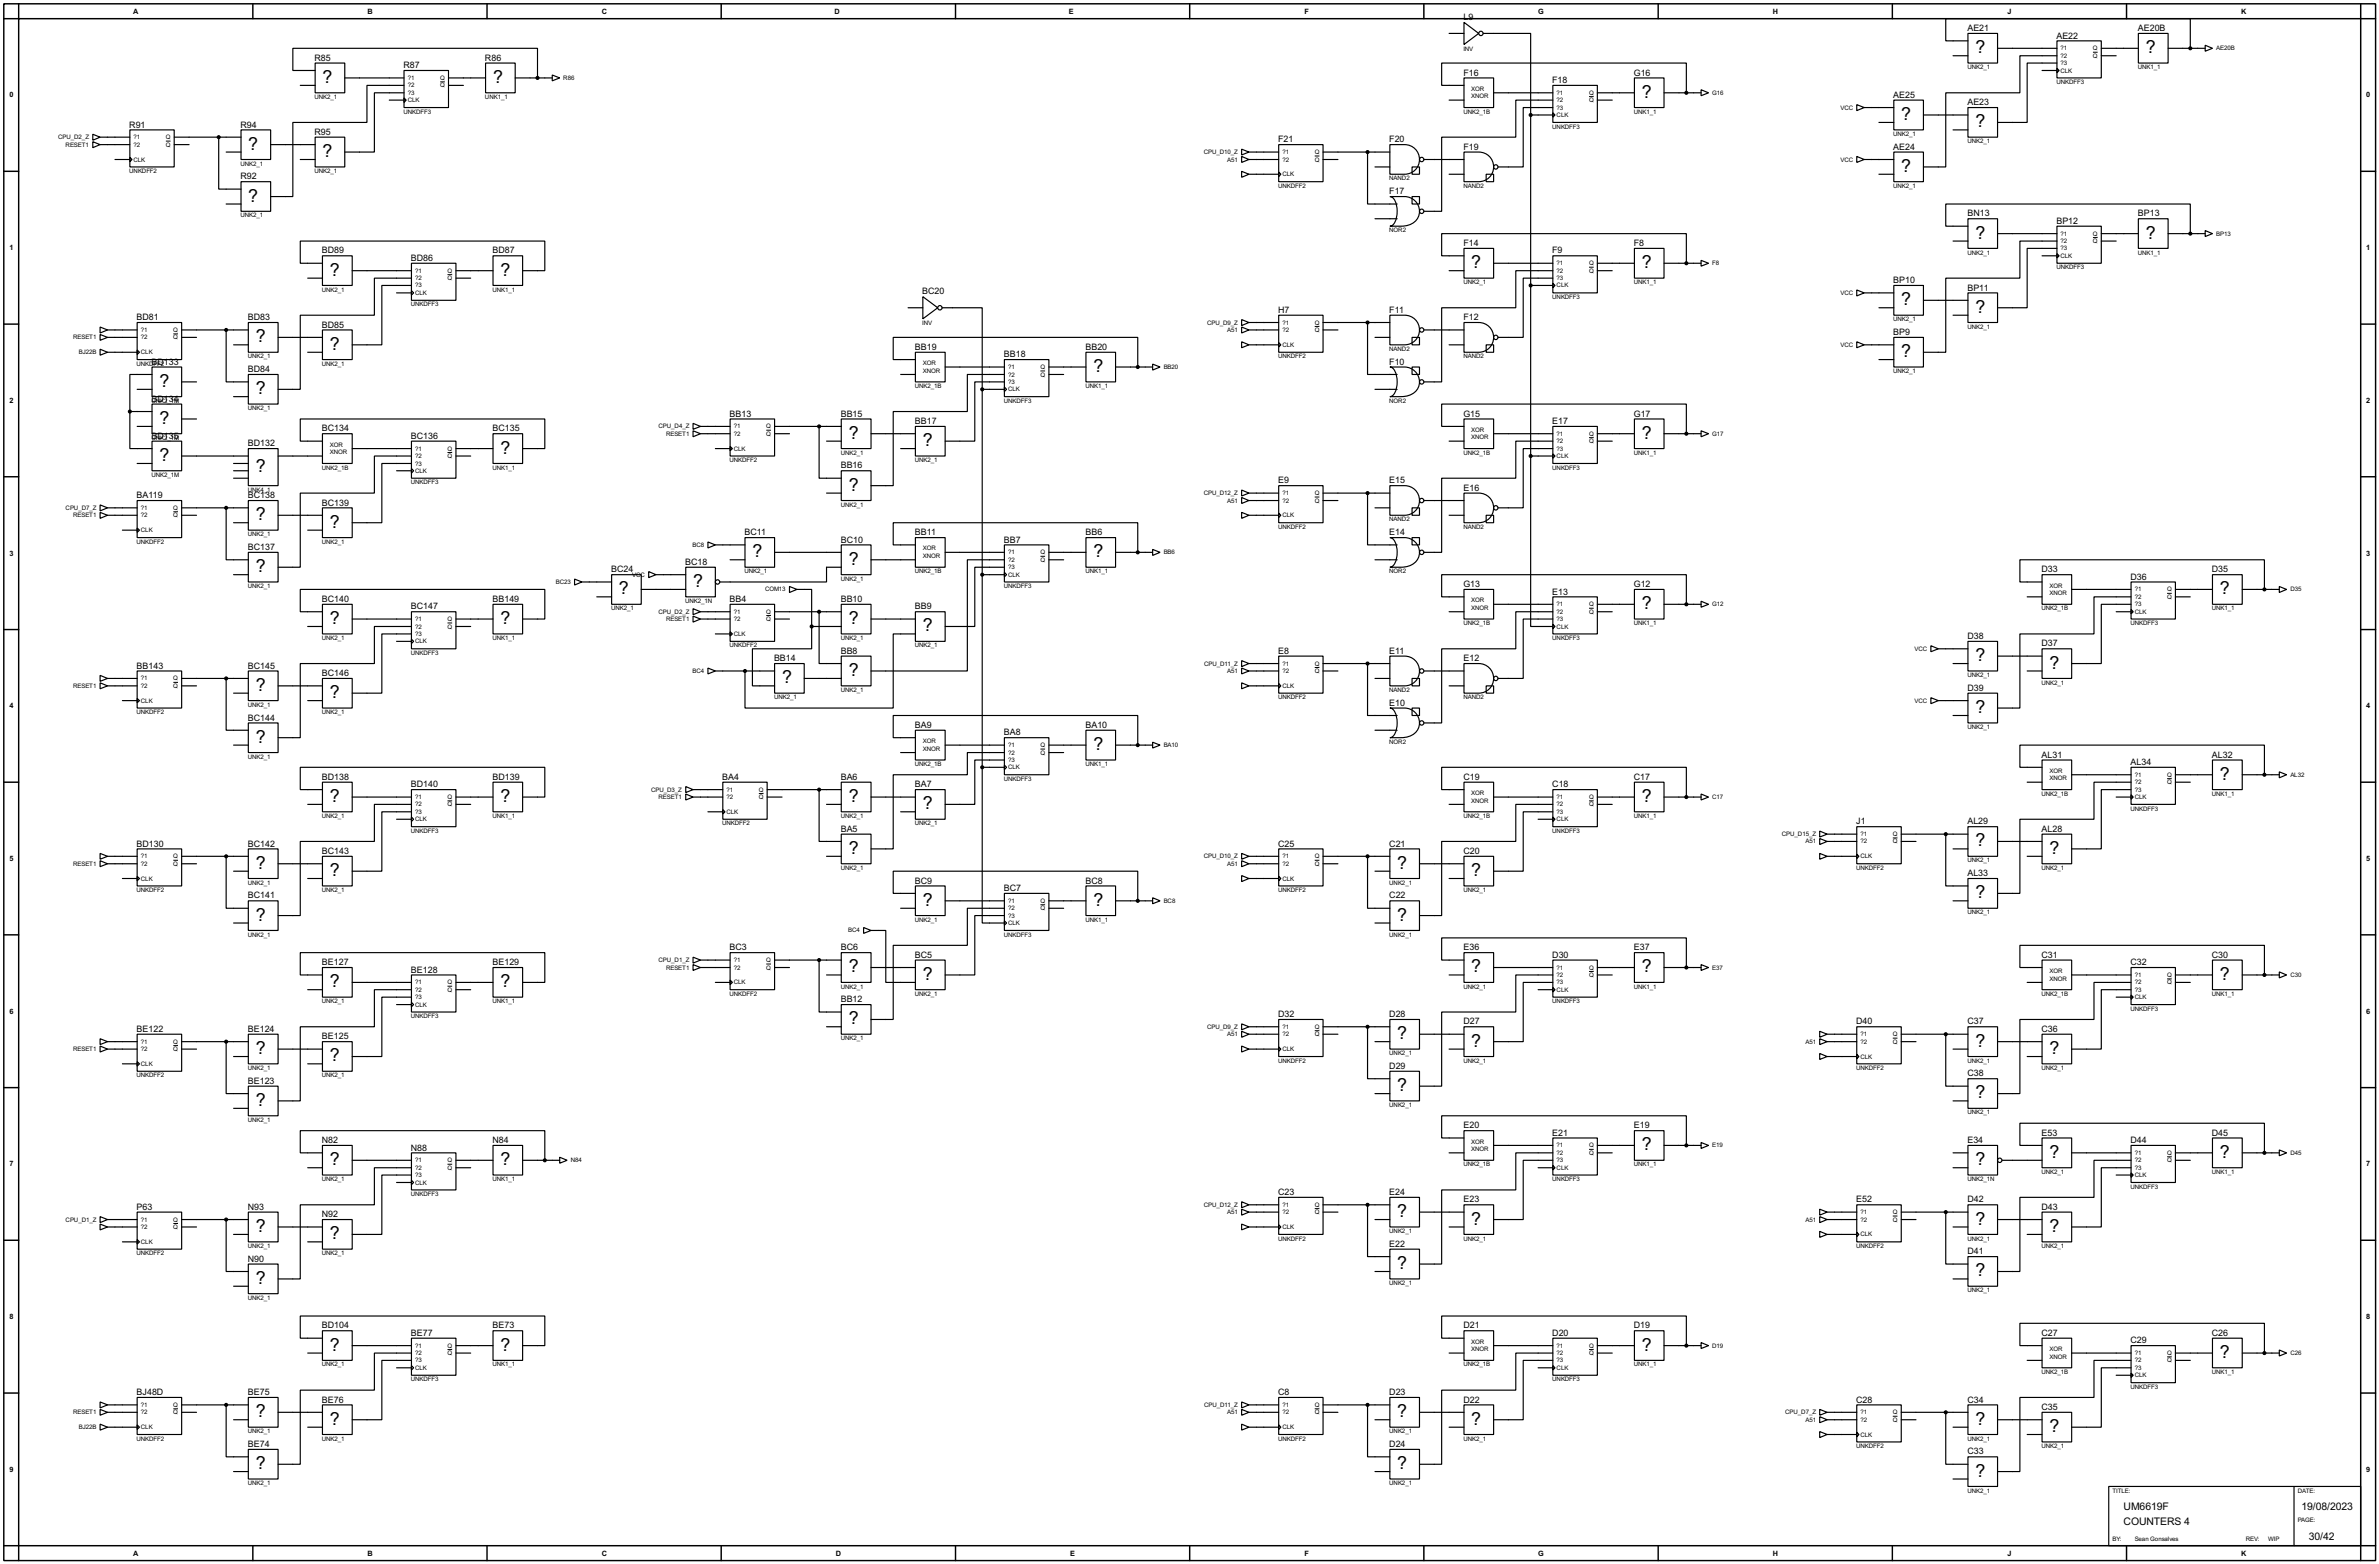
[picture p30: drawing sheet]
<svg xmlns="http://www.w3.org/2000/svg" width="815mm" height="536mm" viewBox="0 0 815 536" stroke-linecap="round" stroke-linejoin="round" font-family="sans-serif">
<defs><g id="words">
<g font-size="6.9">
<text x="677" y="18.3">?</text>
<text x="735.4" y="18.3">?</text>
<text x="110.5" y="28.4">?</text>
<text x="169" y="28.4">?</text>
<text x="562.7" y="33.4">?</text>
<text x="651.6" y="41.1">?</text>
<text x="677" y="43.7">?</text>
<text x="85.1" y="51.3">?</text>
<text x="110.5" y="53.8">?</text>
<text x="651.6" y="58.8">?</text>
<text x="85.1" y="69.1">?</text>
<text x="677" y="81.8">?</text>
<text x="735.4" y="81.8">?</text>
<text x="113.1" y="94.5">?</text>
<text x="171.5" y="94.5">?</text>
<text x="504.2" y="91.9">?</text>
<text x="562.7" y="91.9">?</text>
<text x="651.6" y="104.6">?</text>
<text x="677" y="107.2">?</text>
<text x="87.7" y="117.3">?</text>
<text x="113.1" y="119.9">?</text>
<text x="651.6" y="122.3">?</text>
<text x="374.7" y="127.5">?</text>
<text x="54.7" y="132.6">?</text>
<text x="87.7" y="135">?</text>
<text x="54.7" y="145.3">?</text>
<text x="171.5" y="155.4">?</text>
<text x="290.9" y="150.3">?</text>
<text x="316.3" y="152.9">?</text>
<text x="562.7" y="150.3">?</text>
<text x="54.7" y="158">?</text>
<text x="87.7" y="161.7">?</text>
<text x="290.9" y="168.1">?</text>
<text x="87.7" y="178.3">?</text>
<text x="113.1" y="180.8">?</text>
<text x="257.9" y="191">?</text>
<text x="374.7" y="191">?</text>
<text x="87.7" y="196.1">?</text>
<text x="290.9" y="193.5">?</text>
<text x="212.1" y="203.7">?</text>
<text x="237.5" y="201.1">?</text>
<text x="760.8" y="203.7">?</text>
<text x="562.7" y="208.8">?</text>
<text x="113.1" y="213.8">?</text>
<text x="171.5" y="213.8">?</text>
<text x="290.9" y="213.8">?</text>
<text x="316.3" y="216.4">?</text>
<text x="677" y="226.5">?</text>
<text x="290.9" y="231.6">?</text>
<text x="702.4" y="229.1">?</text>
<text x="87.7" y="236.7">?</text>
<text x="113.1" y="239.2">?</text>
<text x="268" y="234.2">?</text>
<text x="677" y="244.3">?</text>
<text x="87.7" y="254.5">?</text>
<text x="374.7" y="257">?</text>
<text x="760.8" y="267.2">?</text>
<text x="113.1" y="274.8">?</text>
<text x="171.5" y="274.8">?</text>
<text x="290.9" y="274.8">?</text>
<text x="562.7" y="274.8">?</text>
<text x="316.3" y="277.3">?</text>
<text x="290.9" y="292.6">?</text>
<text x="677" y="290">?</text>
<text x="702.4" y="292.6">?</text>
<text x="87.7" y="297.7">?</text>
<text x="478.8" y="297.7">?</text>
<text x="113.1" y="300.2">?</text>
<text x="504.2" y="300.2">?</text>
<text x="316.3" y="310.4">?</text>
<text x="374.7" y="310.4">?</text>
<text x="677" y="307.8">?</text>
<text x="87.7" y="315.4">?</text>
<text x="478.8" y="315.4">?</text>
<text x="290.9" y="333.2">?</text>
<text x="316.3" y="335.8">?</text>
<text x="504.2" y="333.2">?</text>
<text x="562.7" y="333.2">?</text>
<text x="760.8" y="335.8">?</text>
<text x="113.1" y="338.3">?</text>
<text x="171.5" y="338.3">?</text>
<text x="290.9" y="351">?</text>
<text x="478.8" y="356.1">?</text>
<text x="504.2" y="358.6">?</text>
<text x="677" y="358.6">?</text>
<text x="87.7" y="361.2">?</text>
<text x="113.1" y="363.7">?</text>
<text x="702.4" y="361.2">?</text>
<text x="478.8" y="373.9">?</text>
<text x="677" y="376.4">?</text>
<text x="87.7" y="378.9">?</text>
<text x="562.7" y="394.2">?</text>
<text x="113.1" y="399.3">?</text>
<text x="171.5" y="399.3">?</text>
<text x="677" y="399.3">?</text>
<text x="702.4" y="396.7">?</text>
<text x="760.8" y="396.7">?</text>
<text x="478.8" y="417">?</text>
<text x="504.2" y="419.6">?</text>
<text x="677" y="419.6">?</text>
<text x="87.7" y="422.1">?</text>
<text x="113.1" y="424.7">?</text>
<text x="702.4" y="422.1">?</text>
<text x="478.8" y="434.8">?</text>
<text x="677" y="437.4">?</text>
<text x="87.7" y="439.9">?</text>
<text x="113.1" y="462.8">?</text>
<text x="171.5" y="462.8">?</text>
<text x="562.7" y="462.8">?</text>
<text x="760.8" y="465.3">?</text>
<text x="87.7" y="485.6">?</text>
<text x="478.8" y="485.6">?</text>
<text x="113.1" y="488.2">?</text>
<text x="504.2" y="488.2">?</text>
<text x="677" y="488.2">?</text>
<text x="702.4" y="490.7">?</text>
<text x="87.7" y="503.4">?</text>
<text x="478.8" y="503.4">?</text>
<text x="677" y="505.9">?</text>
</g>
<g font-size="4">
<text x="727.8" y="517.5">UM6619F</text>
<text x="788.7" y="517.5">19/08/2023</text>
<text x="727.8" y="522.5">COUNTERS 4</text>
<text x="791.3" y="527.6">30/42</text>
</g>
<g font-size="3.4">
<text x="501.5" y="6.9">L9</text>
<text x="674.2" y="10.6">AE21</text>
<text x="732.6" y="10.6">AE20B</text>
<text x="704.7" y="13.2">AE22</text>
<text x="107.8" y="20.8">R85</text>
<text x="138.3" y="23.3">R87</text>
<text x="166.2" y="20.8">R86</text>
<text x="501.5" y="25.9">F16</text>
<text x="532" y="28.4">F18</text>
<text x="559.9" y="25.9">G16</text>
<text x="648.8" y="33.5">AE25</text>
<text x="674.2" y="36">AE23</text>
<text x="44.3" y="43.7">R91</text>
<text x="82.4" y="43.7">R94</text>
<text x="107.8" y="46.2">R95</text>
<text x="438" y="48.7">F21</text>
<text x="476.1" y="48.7">F20</text>
<text x="501.5" y="51.3">F19</text>
<text x="648.8" y="51.3">AE24</text>
<text x="82.4" y="61.4">R92</text>
<text x="476.1" y="66.5">F17</text>
<text x="674.2" y="74.1">BN13</text>
<text x="704.7" y="76.7">BP12</text>
<text x="732.6" y="74.1">BP13</text>
<text x="110.3" y="86.8">BD89</text>
<text x="140.8" y="89.4">BD86</text>
<text x="168.8" y="86.8">BD87</text>
<text x="501.5" y="84.3">F14</text>
<text x="532" y="86.8">F9</text>
<text x="559.9" y="84.3">F8</text>
<text x="316.1" y="100.9">BC20</text>
<text x="648.8" y="97">BP10</text>
<text x="674.2" y="99.5">BP11</text>
<text x="438" y="107.2">H7</text>
<text x="476.1" y="107.2">F11</text>
<text x="46.8" y="109.7">BD81</text>
<text x="84.9" y="109.7">BD83</text>
<text x="110.3" y="112.2">BD85</text>
<text x="501.5" y="109.7">F12</text>
<text x="313.5" y="119.9">BB19</text>
<text x="372" y="119.9">BB20</text>
<text x="648.8" y="114.8">BP9</text>
<text x="51.9" y="124.9">BD133</text>
<text x="344" y="122.4">BB18</text>
<text x="476.1" y="124.9">F10</text>
<text x="84.9" y="127.5">BD84</text>
<text x="51.9" y="137.6">BD134</text>
<text x="250" y="142.8">BB13</text>
<text x="288.1" y="142.8">BB15</text>
<text x="501.5" y="142.8">G15</text>
<text x="559.9" y="142.8">G17</text>
<text x="110.3" y="147.8">BC134</text>
<text x="168.8" y="147.8">BC135</text>
<text x="313.5" y="145.3">BB17</text>
<text x="532" y="145.3">E17</text>
<text x="51.9" y="150.3">BD135</text>
<text x="84.9" y="152.9">BD132</text>
<text x="140.8" y="150.3">BC136</text>
<text x="288.1" y="160.5">BB16</text>
<text x="438" y="165.6">E9</text>
<text x="476.1" y="165.6">E15</text>
<text x="46.8" y="170.7">BA119</text>
<text x="84.9" y="170.7">BC138</text>
<text x="110.3" y="173.2">BC139</text>
<text x="501.5" y="168.2">E16</text>
<text x="255.1" y="183.4">BC11</text>
<text x="288.1" y="185.9">BC10</text>
<text x="313.5" y="183.4">BB11</text>
<text x="344" y="185.9">BB7</text>
<text x="372" y="183.4">BB6</text>
<text x="476.1" y="183.4">E14</text>
<text x="84.9" y="188.5">BC137</text>
<text x="209.4" y="196.1">BC24</text>
<text x="234.8" y="193.6">BC18</text>
<text x="699.6" y="196.1">D33</text>
<text x="758" y="196.1">D35</text>
<text x="501.5" y="201.2">G13</text>
<text x="532" y="203.7">E13</text>
<text x="559.9" y="201.2">G12</text>
<text x="730.1" y="198.6">D36</text>
<text x="110.3" y="206.3">BC140</text>
<text x="140.8" y="208.8">BC147</text>
<text x="168.8" y="206.3">BB149</text>
<text x="250" y="206.3">BB4</text>
<text x="288.1" y="206.3">BB10</text>
<text x="313.5" y="208.8">BB9</text>
<text x="674.2" y="219">D38</text>
<text x="699.6" y="221.5">D37</text>
<text x="265.3" y="226.6">BB14</text>
<text x="288.1" y="224">BB8</text>
<text x="438" y="224">E8</text>
<text x="476.1" y="224">E11</text>
<text x="501.5" y="226.6">E12</text>
<text x="46.8" y="229.1">BB143</text>
<text x="84.9" y="229.1">BC145</text>
<text x="110.3" y="231.7">BC146</text>
<text x="674.2" y="236.7">D39</text>
<text x="476.1" y="241.8">E10</text>
<text x="84.9" y="246.9">BC144</text>
<text x="313.5" y="249.4">BA9</text>
<text x="344" y="252">BA8</text>
<text x="372" y="249.4">BA10</text>
<text x="699.6" y="259.6">AL31</text>
<text x="730.1" y="262.1">AL34</text>
<text x="758" y="259.6">AL32</text>
<text x="110.3" y="267.2">BD138</text>
<text x="140.8" y="269.8">BD140</text>
<text x="168.8" y="267.2">BD139</text>
<text x="247.5" y="267.2">BA4</text>
<text x="288.1" y="267.2">BA6</text>
<text x="313.5" y="269.8">BA7</text>
<text x="501.5" y="267.2">C19</text>
<text x="532" y="269.8">C18</text>
<text x="559.9" y="267.2">C17</text>
<text x="288.1" y="285">BA5</text>
<text x="636.1" y="282.5">J1</text>
<text x="674.2" y="282.5">AL29</text>
<text x="699.6" y="285">AL28</text>
<text x="46.8" y="290.1">BD130</text>
<text x="84.9" y="290.1">BC142</text>
<text x="110.3" y="292.6">BC143</text>
<text x="438" y="290.1">C25</text>
<text x="476.1" y="290.1">C21</text>
<text x="501.5" y="292.6">C20</text>
<text x="313.5" y="302.8">BC9</text>
<text x="344" y="305.3">BC7</text>
<text x="372" y="302.8">BC8</text>
<text x="674.2" y="300.2">AL33</text>
<text x="84.9" y="307.9">BC141</text>
<text x="476.1" y="307.9">C22</text>
<text x="250" y="325.6">BC3</text>
<text x="288.1" y="325.6">BC6</text>
<text x="313.5" y="328.2">BC5</text>
<text x="501.5" y="325.6">E36</text>
<text x="532" y="328.2">D30</text>
<text x="559.9" y="325.6">E37</text>
<text x="699.6" y="328.2">C31</text>
<text x="758" y="328.2">C30</text>
<text x="110.3" y="330.7">BE127</text>
<text x="140.8" y="333.3">BE128</text>
<text x="168.8" y="330.7">BE129</text>
<text x="730.1" y="330.7">C32</text>
<text x="288.1" y="343.4">BB12</text>
<text x="46.8" y="353.6">BE122</text>
<text x="84.9" y="353.6">BE124</text>
<text x="438" y="348.5">D32</text>
<text x="476.1" y="348.5">D28</text>
<text x="501.5" y="351">D27</text>
<text x="636.1" y="351">D40</text>
<text x="674.2" y="351">C37</text>
<text x="699.6" y="353.6">C36</text>
<text x="110.3" y="356.1">BE125</text>
<text x="84.9" y="371.4">BE123</text>
<text x="476.1" y="366.3">D29</text>
<text x="674.2" y="368.8">C38</text>
<text x="501.5" y="386.6">E20</text>
<text x="532" y="389.1">E21</text>
<text x="559.9" y="386.6">E19</text>
<text x="699.6" y="389.1">E53</text>
<text x="758" y="389.1">D45</text>
<text x="110.3" y="391.7">N82</text>
<text x="140.8" y="394.2">N88</text>
<text x="168.8" y="391.7">N84</text>
<text x="674.2" y="391.7">E34</text>
<text x="730.1" y="391.7">D44</text>
<text x="438" y="409.5">C23</text>
<text x="476.1" y="409.5">E24</text>
<text x="501.5" y="412">E23</text>
<text x="636.1" y="412">E52</text>
<text x="674.2" y="412">D42</text>
<text x="46.8" y="414.5">P63</text>
<text x="84.9" y="414.5">N93</text>
<text x="110.3" y="417.1">N92</text>
<text x="699.6" y="414.5">D43</text>
<text x="476.1" y="427.2">E22</text>
<text x="674.2" y="429.8">D41</text>
<text x="84.9" y="432.3">N90</text>
<text x="110.3" y="455.2">BD104</text>
<text x="168.8" y="455.2">BE73</text>
<text x="501.5" y="455.2">D21</text>
<text x="559.9" y="455.2">D19</text>
<text x="140.8" y="457.7">BE77</text>
<text x="532" y="457.7">D20</text>
<text x="699.6" y="457.7">C27</text>
<text x="730.1" y="460.3">C29</text>
<text x="758" y="457.7">C26</text>
<text x="46.8" y="478">BJ48D</text>
<text x="84.9" y="478">BE75</text>
<text x="438" y="478">C8</text>
<text x="476.1" y="478">D23</text>
<text x="110.3" y="480.6">BE76</text>
<text x="501.5" y="480.6">D22</text>
<text x="636.1" y="480.6">C28</text>
<text x="674.2" y="480.6">C34</text>
<text x="699.6" y="483.1">C35</text>
<text x="84.9" y="495.8">BE74</text>
<text x="476.1" y="495.8">D24</text>
<text x="674.2" y="498.4">C33</text>
</g>
<g font-size="2.8">
<text x="45.7" y="4.7">A</text>
<text x="126" y="4.7">B</text>
<text x="206.2" y="4.7">C</text>
<text x="286" y="4.7">D</text>
<text x="366.3" y="4.7">E</text>
<text x="447.1" y="4.7">F</text>
<text x="527.2" y="4.7">G</text>
<text x="607.5" y="4.7">H</text>
<text x="688" y="4.7">J</text>
<text x="768.1" y="4.7">K</text>
<text x="3.2" y="33.4">0</text>
<text x="810.9" y="33.4">0</text>
<text x="3.2" y="85.7">1</text>
<text x="810.9" y="85.7">1</text>
<text x="3.2" y="138.1">2</text>
<text x="810.9" y="138.1">2</text>
<text x="3.2" y="190.4">3</text>
<text x="810.9" y="190.4">3</text>
<text x="3.2" y="242.7">4</text>
<text x="810.9" y="242.7">4</text>
<text x="3.2" y="295">5</text>
<text x="810.9" y="295">5</text>
<text x="3.2" y="347.4">6</text>
<text x="810.9" y="347.4">6</text>
<text x="3.2" y="399.7">7</text>
<text x="810.9" y="399.7">7</text>
<text x="3.2" y="452">8</text>
<text x="810.9" y="452">8</text>
<text x="3.2" y="504.3">9</text>
<text x="810.9" y="504.3">9</text>
<text x="45.7" y="533">A</text>
<text x="126" y="533">B</text>
<text x="206.2" y="533">C</text>
<text x="286.5" y="533">D</text>
<text x="366.8" y="533">E</text>
<text x="447.1" y="533">F</text>
<text x="527.2" y="533">G</text>
<text x="607.5" y="533">H</text>
<text x="688" y="533">J</text>
<text x="768.1" y="533">K</text>
</g>
<g font-size="2.4">
<text x="501.5" y="17.4">INV</text>
<text x="706.2" y="17.2">?1</text>
<text x="717.3" y="17.2">Q</text>
<text x="759.5" y="17.2">AE20B</text>
<text x="674.2" y="23.7">UNK2_1</text>
<text x="706.2" y="19.8">?2</text>
<text x="706.2" y="22.3">?3</text>
<text x="717.3" y="19.8">Q</text>
<text x="732.6" y="23.7">UNK1_1</text>
<text x="139.8" y="27.4">?1</text>
<text x="139.8" y="30">?2</text>
<text x="150.9" y="30">Q</text>
<text x="150.9" y="27.4">Q</text>
<text x="193.1" y="27.4">R86</text>
<text x="704.7" y="28.8">UNKDFF3</text>
<text x="706.2" y="24.8">CLK</text>
<text x="107.8" y="33.9">UNK2_1</text>
<text x="139.8" y="35">CLK</text>
<text x="139.8" y="32.5">?3</text>
<text x="166.2" y="33.9">UNK1_1</text>
<text x="504.2" y="31.1">XOR</text>
<text x="504.2" y="33.7">XNOR</text>
<text x="533.5" y="32.5">?1</text>
<text x="533.5" y="35">?2</text>
<text x="544.6" y="35">Q</text>
<text x="544.6" y="32.5">Q</text>
<text x="586.8" y="32.5">G16</text>
<text x="138.3" y="38.9">UNKDFF3</text>
<text x="501.5" y="38.9">UNK2_1B</text>
<text x="533.5" y="40.1">CLK</text>
<text x="533.5" y="37.5">?3</text>
<text x="559.9" y="38.9">UNK1_1</text>
<text x="630.7" y="37.5">VCC</text>
<text x="20" y="47.7">CPU_D2_Z</text>
<text x="45.8" y="47.7">?1</text>
<text x="56.9" y="47.7">Q</text>
<text x="532" y="44.1">UNKDFF3</text>
<text x="648.8" y="46.6">UNK2_1</text>
<text x="22.5" y="50.2">RESET1</text>
<text x="45.8" y="50.2">?2</text>
<text x="56.9" y="50.2">Q</text>
<text x="412.5" y="52.8">CPU_D10_Z</text>
<text x="439.5" y="52.8">?1</text>
<text x="450.6" y="52.8">Q</text>
<text x="674.2" y="49.1">UNK2_1</text>
<text x="44.3" y="59.3">UNKDFF2</text>
<text x="45.8" y="55.4">CLK</text>
<text x="82.4" y="56.8">UNK2_1</text>
<text x="107.8" y="59.3">UNK2_1</text>
<text x="420.6" y="55.4">A51</text>
<text x="439.5" y="55.4">?2</text>
<text x="450.6" y="55.4">Q</text>
<text x="630.7" y="55.4">VCC</text>
<text x="438" y="64.3">UNKDFF2</text>
<text x="439.5" y="60.4">CLK</text>
<text x="476.1" y="61.8">NAND2</text>
<text x="501.5" y="64.3">NAND2</text>
<text x="648.8" y="64.3">UNK2_1</text>
<text x="82.4" y="74.5">UNK2_1</text>
<text x="476.1" y="79.6">NOR2</text>
<text x="706.2" y="80.8">?1</text>
<text x="706.2" y="83.3">?2</text>
<text x="717.3" y="83.3">Q</text>
<text x="717.3" y="80.8">Q</text>
<text x="759.5" y="80.8">BP13</text>
<text x="674.2" y="87.2">UNK2_1</text>
<text x="706.2" y="88.3">CLK</text>
<text x="706.2" y="85.8">?3</text>
<text x="732.6" y="87.2">UNK1_1</text>
<text x="142.3" y="93.5">?1</text>
<text x="142.3" y="96">?2</text>
<text x="153.4" y="96">Q</text>
<text x="153.4" y="93.5">Q</text>
<text x="533.5" y="90.9">?1</text>
<text x="533.5" y="93.5">?2</text>
<text x="533.5" y="96">?3</text>
<text x="544.6" y="93.5">Q</text>
<text x="544.6" y="90.9">Q</text>
<text x="586.8" y="90.9">F8</text>
<text x="704.7" y="92.3">UNKDFF3</text>
<text x="110.3" y="99.9">UNK2_1</text>
<text x="142.3" y="101">CLK</text>
<text x="142.3" y="98.5">?3</text>
<text x="168.8" y="99.9">UNK1_1</text>
<text x="501.5" y="97.4">UNK2_1</text>
<text x="533.5" y="98.5">CLK</text>
<text x="559.9" y="97.4">UNK1_1</text>
<text x="630.7" y="101">VCC</text>
<text x="140.8" y="105">UNKDFF3</text>
<text x="532" y="102.4">UNKDFF3</text>
<text x="48.3" y="113.7">?1</text>
<text x="59.4" y="113.7">Q</text>
<text x="316.1" y="111.4">INV</text>
<text x="413.7" y="111.2">CPU_D9_Z</text>
<text x="420.6" y="113.7">A51</text>
<text x="439.5" y="111.2">?1</text>
<text x="439.5" y="113.7">?2</text>
<text x="450.6" y="113.7">Q</text>
<text x="450.6" y="111.2">Q</text>
<text x="648.8" y="110.1">UNK2_1</text>
<text x="674.2" y="112.6">UNK2_1</text>
<text x="25.1" y="116.3">RESET1</text>
<text x="48.3" y="116.3">?2</text>
<text x="59.4" y="116.3">Q</text>
<text x="439.5" y="118.9">CLK</text>
<text x="630.7" y="118.9">VCC</text>
<text x="27" y="121.4">BJ22B</text>
<text x="46.8" y="125.3">UNKDFF2</text>
<text x="48.3" y="121.4">CLK</text>
<text x="84.9" y="122.8">UNK2_1</text>
<text x="110.3" y="125.3">UNK2_1</text>
<text x="316.3" y="125.1">XOR</text>
<text x="438" y="122.8">UNKDFF2</text>
<text x="476.1" y="120.3">NAND2</text>
<text x="501.5" y="122.8">NAND2</text>
<text x="316.3" y="127.7">XNOR</text>
<text x="345.5" y="126.4">?1</text>
<text x="345.5" y="129">?2</text>
<text x="345.5" y="131.6">?3</text>
<text x="356.6" y="129">Q</text>
<text x="356.6" y="126.4">Q</text>
<text x="398.8" y="126.4">BB20</text>
<text x="648.8" y="127.8">UNK2_1</text>
<text x="313.5" y="133">UNK2_1B</text>
<text x="345.5" y="134.1">CLK</text>
<text x="372" y="133">UNK1_1</text>
<text x="51.9" y="138">UNK2_1M</text>
<text x="84.9" y="140.5">UNK2_1</text>
<text x="344" y="138">UNKDFF3</text>
<text x="476.1" y="138">NOR2</text>
<text x="225.7" y="146.8">CPU_D4_Z</text>
<text x="228.3" y="149.3">RESET1</text>
<text x="251.5" y="146.8">?1</text>
<text x="251.5" y="149.3">?2</text>
<text x="262.6" y="149.3">Q</text>
<text x="262.6" y="146.8">Q</text>
<text x="504.2" y="148">XOR</text>
<text x="533.5" y="149.3">?1</text>
<text x="544.6" y="149.3">Q</text>
<text x="586.8" y="149.3">G17</text>
<text x="51.9" y="150.7">UNK2_1M</text>
<text x="113.1" y="153.1">XOR</text>
<text x="113.1" y="155.6">XNOR</text>
<text x="142.3" y="154.4">?1</text>
<text x="153.4" y="154.4">Q</text>
<text x="251.5" y="154.4">CLK</text>
<text x="288.1" y="155.8">UNK2_1</text>
<text x="501.5" y="155.8">UNK2_1B</text>
<text x="504.2" y="150.5">XNOR</text>
<text x="533.5" y="151.8">?2</text>
<text x="533.5" y="154.4">?3</text>
<text x="544.6" y="151.8">Q</text>
<text x="559.9" y="155.8">UNK1_1</text>
<text x="110.3" y="160.9">UNK2_1B</text>
<text x="142.3" y="157">?2</text>
<text x="142.3" y="159.5">?3</text>
<text x="153.4" y="157">Q</text>
<text x="168.8" y="160.9">UNK1_1</text>
<text x="250" y="158.4">UNKDFF2</text>
<text x="313.5" y="158.4">UNK2_1</text>
<text x="532" y="160.9">UNKDFF3</text>
<text x="533.5" y="157">CLK</text>
<text x="51.9" y="163.4">UNK2_1M</text>
<text x="140.8" y="165.9">UNKDFF3</text>
<text x="142.3" y="162">CLK</text>
<text x="84.9" y="168.5">UNK4_1</text>
<text x="288.1" y="173.6">UNK2_1</text>
<text x="412.5" y="169.7">CPU_D12_Z</text>
<text x="420.6" y="172.2">A51</text>
<text x="439.5" y="169.7">?1</text>
<text x="439.5" y="172.2">?2</text>
<text x="450.6" y="172.2">Q</text>
<text x="450.6" y="169.7">Q</text>
<text x="22.5" y="174.7">CPU_D7_Z</text>
<text x="25.1" y="177.3">RESET1</text>
<text x="48.3" y="174.7">?1</text>
<text x="48.3" y="177.3">?2</text>
<text x="59.4" y="177.3">Q</text>
<text x="59.4" y="174.7">Q</text>
<text x="439.5" y="177.3">CLK</text>
<text x="476.1" y="178.7">NAND2</text>
<text x="48.3" y="182.4">CLK</text>
<text x="84.9" y="183.8">UNK2_1</text>
<text x="438" y="181.2">UNKDFF2</text>
<text x="501.5" y="181.2">NAND2</text>
<text x="46.8" y="186.3">UNKDFF2</text>
<text x="110.3" y="186.3">UNK2_1</text>
<text x="237.4" y="187.4">BC8</text>
<text x="316.3" y="188.6">XOR</text>
<text x="316.3" y="191.2">XNOR</text>
<text x="345.5" y="190">?1</text>
<text x="356.6" y="190">Q</text>
<text x="398.8" y="190">BB6</text>
<text x="216.7" y="197.6">VCC</text>
<text x="255.1" y="196.5">UNK2_1</text>
<text x="313.5" y="196.5">UNK2_1B</text>
<text x="345.5" y="197.6">CLK</text>
<text x="345.5" y="192.5">?2</text>
<text x="345.5" y="195.1">?3</text>
<text x="356.6" y="192.5">Q</text>
<text x="372" y="196.5">UNK1_1</text>
<text x="476.1" y="196.5">NOR2</text>
<text x="84.9" y="201.5">UNK2_1</text>
<text x="190.5" y="200.1">BC23</text>
<text x="262.2" y="202.7">COM13</text>
<text x="288.1" y="199">UNK2_1</text>
<text x="344" y="201.5">UNKDFF3</text>
<text x="702.4" y="201.3">XOR</text>
<text x="702.4" y="203.9">XNOR</text>
<text x="731.6" y="202.7">?1</text>
<text x="742.7" y="202.7">Q</text>
<text x="784.9" y="202.7">D35</text>
<text x="209.4" y="209.2">UNK2_1</text>
<text x="234.8" y="206.6">UNK2_1N</text>
<text x="504.2" y="206.4">XOR</text>
<text x="504.2" y="209">XNOR</text>
<text x="533.5" y="207.8">?1</text>
<text x="544.6" y="207.8">Q</text>
<text x="586.8" y="207.8">G12</text>
<text x="699.6" y="209.2">UNK2_1B</text>
<text x="731.6" y="205.2">?2</text>
<text x="731.6" y="207.8">?3</text>
<text x="742.7" y="205.2">Q</text>
<text x="758" y="209.2">UNK1_1</text>
<text x="142.3" y="212.8">?1</text>
<text x="142.3" y="215.4">?2</text>
<text x="153.4" y="215.4">Q</text>
<text x="153.4" y="212.8">Q</text>
<text x="225.7" y="210.3">CPU_D2_Z</text>
<text x="228.3" y="212.8">RESET1</text>
<text x="251.5" y="210.3">?1</text>
<text x="251.5" y="212.8">?2</text>
<text x="262.6" y="212.8">Q</text>
<text x="262.6" y="210.3">Q</text>
<text x="501.5" y="214.2">UNK2_1B</text>
<text x="533.5" y="215.4">CLK</text>
<text x="533.5" y="210.3">?2</text>
<text x="533.5" y="212.8">?3</text>
<text x="544.6" y="210.3">Q</text>
<text x="559.9" y="214.2">UNK1_1</text>
<text x="730.1" y="214.2">UNKDFF3</text>
<text x="731.6" y="210.3">CLK</text>
<text x="110.3" y="219.3">UNK2_1</text>
<text x="142.3" y="220.5">CLK</text>
<text x="142.3" y="217.9">?3</text>
<text x="168.8" y="219.3">UNK1_1</text>
<text x="250" y="221.9">UNKDFF2</text>
<text x="251.5" y="217.9">CLK</text>
<text x="288.1" y="219.3">UNK2_1</text>
<text x="313.5" y="221.9">UNK2_1</text>
<text x="532" y="219.3">UNKDFF3</text>
<text x="140.8" y="224.4">UNKDFF3</text>
<text x="656.1" y="223">VCC</text>
<text x="48.3" y="233.2">?1</text>
<text x="59.4" y="233.2">Q</text>
<text x="237.4" y="230.6">BC4</text>
<text x="412.7" y="228.1">CPU_D11_Z</text>
<text x="420.6" y="230.6">A51</text>
<text x="439.5" y="228.1">?1</text>
<text x="439.5" y="230.6">?2</text>
<text x="450.6" y="230.6">Q</text>
<text x="450.6" y="228.1">Q</text>
<text x="674.2" y="232">UNK2_1</text>
<text x="25.1" y="235.7">RESET1</text>
<text x="48.3" y="235.7">?2</text>
<text x="59.4" y="235.7">Q</text>
<text x="265.3" y="239.6">UNK2_1</text>
<text x="288.1" y="237.1">UNK2_1</text>
<text x="438" y="239.6">UNKDFF2</text>
<text x="439.5" y="235.7">CLK</text>
<text x="476.1" y="237.1">NAND2</text>
<text x="501.5" y="239.6">NAND2</text>
<text x="699.6" y="234.6">UNK2_1</text>
<text x="46.8" y="244.7">UNKDFF2</text>
<text x="48.3" y="240.8">CLK</text>
<text x="84.9" y="242.2">UNK2_1</text>
<text x="110.3" y="244.7">UNK2_1</text>
<text x="656.1" y="240.8">VCC</text>
<text x="674.2" y="249.8">UNK2_1</text>
<text x="316.3" y="254.7">XOR</text>
<text x="316.3" y="257.2">XNOR</text>
<text x="345.5" y="256">?1</text>
<text x="356.6" y="256">Q</text>
<text x="398.8" y="256">BA10</text>
<text x="476.1" y="254.9">NOR2</text>
<text x="84.9" y="260">UNK2_1</text>
<text x="313.5" y="262.5">UNK2_1B</text>
<text x="345.5" y="263.6">CLK</text>
<text x="345.5" y="258.6">?2</text>
<text x="345.5" y="261.1">?3</text>
<text x="356.6" y="258.6">Q</text>
<text x="372" y="262.5">UNK1_1</text>
<text x="344" y="267.6">UNKDFF3</text>
<text x="702.4" y="264.8">XOR</text>
<text x="702.4" y="267.4">XNOR</text>
<text x="731.6" y="266.2">?1</text>
<text x="731.6" y="268.7">?2</text>
<text x="742.7" y="268.7">Q</text>
<text x="742.7" y="266.2">Q</text>
<text x="784.9" y="266.2">AL32</text>
<text x="142.3" y="273.8">?1</text>
<text x="153.4" y="273.8">Q</text>
<text x="223.2" y="271.3">CPU_D3_Z</text>
<text x="225.7" y="273.8">RESET1</text>
<text x="249" y="271.3">?1</text>
<text x="249" y="273.8">?2</text>
<text x="260.1" y="273.8">Q</text>
<text x="260.1" y="271.3">Q</text>
<text x="504.2" y="272.5">XOR</text>
<text x="504.2" y="275">XNOR</text>
<text x="533.5" y="273.8">?1</text>
<text x="544.6" y="273.8">Q</text>
<text x="586.8" y="273.8">C17</text>
<text x="699.6" y="272.7">UNK2_1B</text>
<text x="731.6" y="273.8">CLK</text>
<text x="731.6" y="271.3">?3</text>
<text x="758" y="272.7">UNK1_1</text>
<text x="110.3" y="280.3">UNK2_1</text>
<text x="142.3" y="281.4">CLK</text>
<text x="142.3" y="276.3">?2</text>
<text x="142.3" y="278.9">?3</text>
<text x="153.4" y="276.3">Q</text>
<text x="168.8" y="280.3">UNK1_1</text>
<text x="249" y="278.9">CLK</text>
<text x="288.1" y="280.3">UNK2_1</text>
<text x="501.5" y="280.3">UNK2_1B</text>
<text x="533.5" y="281.4">CLK</text>
<text x="533.5" y="276.3">?2</text>
<text x="533.5" y="278.9">?3</text>
<text x="544.6" y="276.3">Q</text>
<text x="559.9" y="280.3">UNK1_1</text>
<text x="730.1" y="277.7">UNKDFF3</text>
<text x="140.8" y="285.4">UNKDFF3</text>
<text x="247.5" y="282.8">UNKDFF2</text>
<text x="313.5" y="282.8">UNK2_1</text>
<text x="532" y="285.4">UNKDFF3</text>
<text x="610.7" y="286.5">CPU_D15_Z</text>
<text x="637.6" y="286.5">?1</text>
<text x="648.7" y="286.5">Q</text>
<text x="618.7" y="289">A51</text>
<text x="637.6" y="289">?2</text>
<text x="648.7" y="289">Q</text>
<text x="25.1" y="296.7">RESET1</text>
<text x="48.3" y="294.1">?1</text>
<text x="48.3" y="296.7">?2</text>
<text x="59.4" y="296.7">Q</text>
<text x="59.4" y="294.1">Q</text>
<text x="288.1" y="298.1">UNK2_1</text>
<text x="412.5" y="294.1">CPU_D10_Z</text>
<text x="420.6" y="296.7">A51</text>
<text x="439.5" y="294.1">?1</text>
<text x="439.5" y="296.7">?2</text>
<text x="450.6" y="296.7">Q</text>
<text x="450.6" y="294.1">Q</text>
<text x="636.1" y="298.1">UNKDFF2</text>
<text x="637.6" y="294.1">CLK</text>
<text x="674.2" y="295.5">UNK2_1</text>
<text x="699.6" y="298.1">UNK2_1</text>
<text x="46.8" y="305.7">UNKDFF2</text>
<text x="48.3" y="301.7">CLK</text>
<text x="84.9" y="303.1">UNK2_1</text>
<text x="110.3" y="305.7">UNK2_1</text>
<text x="438" y="305.7">UNKDFF2</text>
<text x="439.5" y="301.7">CLK</text>
<text x="476.1" y="303.1">UNK2_1</text>
<text x="501.5" y="305.7">UNK2_1</text>
<text x="345.5" y="309.4">?1</text>
<text x="345.5" y="311.9">?2</text>
<text x="356.6" y="311.9">Q</text>
<text x="356.6" y="309.4">Q</text>
<text x="398.8" y="309.4">BC8</text>
<text x="313.5" y="315.8">UNK2_1</text>
<text x="345.5" y="317">CLK</text>
<text x="345.5" y="314.4">?3</text>
<text x="372" y="315.8">UNK1_1</text>
<text x="674.2" y="313.3">UNK2_1</text>
<text x="84.9" y="320.9">UNK2_1</text>
<text x="290.7" y="319.5">BC4</text>
<text x="344" y="320.9">UNKDFF3</text>
<text x="476.1" y="320.9">UNK2_1</text>
<text x="225.7" y="329.7">CPU_D1_Z</text>
<text x="251.5" y="329.7">?1</text>
<text x="262.6" y="329.7">Q</text>
<text x="228.3" y="332.2">RESET1</text>
<text x="251.5" y="332.2">?2</text>
<text x="262.6" y="332.2">Q</text>
<text x="533.5" y="332.2">?1</text>
<text x="533.5" y="334.8">?2</text>
<text x="544.6" y="334.8">Q</text>
<text x="544.6" y="332.2">Q</text>
<text x="586.8" y="332.2">E37</text>
<text x="702.4" y="333.4">XOR</text>
<text x="702.4" y="336">XNOR</text>
<text x="731.6" y="334.8">?1</text>
<text x="742.7" y="334.8">Q</text>
<text x="784.9" y="334.8">C30</text>
<text x="142.3" y="337.3">?1</text>
<text x="142.3" y="339.8">?2</text>
<text x="153.4" y="339.8">Q</text>
<text x="153.4" y="337.3">Q</text>
<text x="250" y="341.2">UNKDFF2</text>
<text x="251.5" y="337.3">CLK</text>
<text x="288.1" y="338.7">UNK2_1</text>
<text x="313.5" y="341.2">UNK2_1</text>
<text x="501.5" y="338.7">UNK2_1</text>
<text x="533.5" y="339.8">CLK</text>
<text x="533.5" y="337.3">?3</text>
<text x="559.9" y="338.7">UNK1_1</text>
<text x="699.6" y="341.2">UNK2_1B</text>
<text x="731.6" y="337.3">?2</text>
<text x="731.6" y="339.8">?3</text>
<text x="742.7" y="337.3">Q</text>
<text x="758" y="341.2">UNK1_1</text>
<text x="110.3" y="343.8">UNK2_1</text>
<text x="142.3" y="344.9">CLK</text>
<text x="142.3" y="342.4">?3</text>
<text x="168.8" y="343.8">UNK1_1</text>
<text x="532" y="343.8">UNKDFF3</text>
<text x="730.1" y="346.3">UNKDFF3</text>
<text x="731.6" y="342.4">CLK</text>
<text x="140.8" y="348.9">UNKDFF3</text>
<text x="413.7" y="352.5">CPU_D9_Z</text>
<text x="439.5" y="352.5">?1</text>
<text x="450.6" y="352.5">Q</text>
<text x="48.3" y="357.6">?1</text>
<text x="59.4" y="357.6">Q</text>
<text x="288.1" y="356.5">UNK2_1</text>
<text x="420.6" y="355.1">A51</text>
<text x="439.5" y="355.1">?2</text>
<text x="450.6" y="355.1">Q</text>
<text x="618.7" y="357.6">A51</text>
<text x="637.6" y="355.1">?1</text>
<text x="637.6" y="357.6">?2</text>
<text x="648.7" y="357.6">Q</text>
<text x="648.7" y="355.1">Q</text>
<text x="25.1" y="360.2">RESET1</text>
<text x="48.3" y="365.2">CLK</text>
<text x="48.3" y="360.2">?2</text>
<text x="59.4" y="360.2">Q</text>
<text x="438" y="364.1">UNKDFF2</text>
<text x="439.5" y="360.2">CLK</text>
<text x="476.1" y="361.6">UNK2_1</text>
<text x="501.5" y="364.1">UNK2_1</text>
<text x="637.6" y="362.7">CLK</text>
<text x="674.2" y="364.1">UNK2_1</text>
<text x="46.8" y="369.2">UNKDFF2</text>
<text x="84.9" y="366.6">UNK2_1</text>
<text x="110.3" y="369.2">UNK2_1</text>
<text x="636.1" y="366.6">UNKDFF2</text>
<text x="699.6" y="366.6">UNK2_1</text>
<text x="476.1" y="379.3">UNK2_1</text>
<text x="674.2" y="381.9">UNK2_1</text>
<text x="84.9" y="384.4">UNK2_1</text>
<text x="504.2" y="391.8">XOR</text>
<text x="504.2" y="394.4">XNOR</text>
<text x="533.5" y="393.2">?1</text>
<text x="533.5" y="395.7">?2</text>
<text x="544.6" y="395.7">Q</text>
<text x="544.6" y="393.2">Q</text>
<text x="586.8" y="393.2">E19</text>
<text x="731.6" y="395.7">?1</text>
<text x="742.7" y="395.7">Q</text>
<text x="784.9" y="395.7">D45</text>
<text x="142.3" y="398.3">?1</text>
<text x="142.3" y="400.8">?2</text>
<text x="153.4" y="400.8">Q</text>
<text x="153.4" y="398.3">Q</text>
<text x="195.6" y="398.3">N84</text>
<text x="501.5" y="399.7">UNK2_1B</text>
<text x="533.5" y="400.8">CLK</text>
<text x="533.5" y="398.3">?3</text>
<text x="559.9" y="399.7">UNK1_1</text>
<text x="731.6" y="398.3">?2</text>
<text x="731.6" y="400.8">?3</text>
<text x="742.7" y="398.3">Q</text>
<text x="110.3" y="404.7">UNK2_1</text>
<text x="142.3" y="405.9">CLK</text>
<text x="142.3" y="403.3">?3</text>
<text x="168.8" y="404.7">UNK1_1</text>
<text x="532" y="404.7">UNKDFF3</text>
<text x="674.2" y="404.7">UNK2_1N</text>
<text x="699.6" y="402.2">UNK2_1</text>
<text x="730.1" y="407.3">UNKDFF3</text>
<text x="731.6" y="403.3">CLK</text>
<text x="758" y="402.2">UNK1_1</text>
<text x="140.8" y="409.8">UNKDFF3</text>
<text x="412.5" y="413.5">CPU_D12_Z</text>
<text x="439.5" y="413.5">?1</text>
<text x="450.6" y="413.5">Q</text>
<text x="22.5" y="418.6">CPU_D1_Z</text>
<text x="48.3" y="418.6">?1</text>
<text x="59.4" y="418.6">Q</text>
<text x="420.6" y="416">A51</text>
<text x="439.5" y="416">?2</text>
<text x="450.6" y="416">Q</text>
<text x="618.7" y="418.6">A51</text>
<text x="637.6" y="416">?1</text>
<text x="637.6" y="418.6">?2</text>
<text x="648.7" y="418.6">Q</text>
<text x="648.7" y="416">Q</text>
<text x="48.3" y="421.1">?2</text>
<text x="59.4" y="421.1">Q</text>
<text x="438" y="425.1">UNKDFF2</text>
<text x="439.5" y="421.1">CLK</text>
<text x="476.1" y="422.5">UNK2_1</text>
<text x="501.5" y="425.1">UNK2_1</text>
<text x="637.6" y="423.7">CLK</text>
<text x="674.2" y="425.1">UNK2_1</text>
<text x="46.8" y="430.1">UNKDFF2</text>
<text x="48.3" y="426.2">CLK</text>
<text x="84.9" y="427.6">UNK2_1</text>
<text x="110.3" y="430.1">UNK2_1</text>
<text x="636.1" y="427.6">UNKDFF2</text>
<text x="699.6" y="427.6">UNK2_1</text>
<text x="476.1" y="440.3">UNK2_1</text>
<text x="674.2" y="442.8">UNK2_1</text>
<text x="84.9" y="445.4">UNK2_1</text>
<text x="142.3" y="461.8">?1</text>
<text x="153.4" y="461.8">Q</text>
<text x="504.2" y="460.4">XOR</text>
<text x="533.5" y="461.8">?1</text>
<text x="544.6" y="461.8">Q</text>
<text x="586.8" y="461.8">D19</text>
<text x="142.3" y="464.3">?2</text>
<text x="142.3" y="466.8">?3</text>
<text x="153.4" y="464.3">Q</text>
<text x="504.2" y="463">XNOR</text>
<text x="533.5" y="464.3">?2</text>
<text x="533.5" y="466.8">?3</text>
<text x="544.6" y="464.3">Q</text>
<text x="702.4" y="463">XOR</text>
<text x="702.4" y="465.5">XNOR</text>
<text x="731.6" y="464.3">?1</text>
<text x="731.6" y="466.8">?2</text>
<text x="742.7" y="466.8">Q</text>
<text x="742.7" y="464.3">Q</text>
<text x="784.9" y="464.3">C26</text>
<text x="110.3" y="468.2">UNK2_1</text>
<text x="140.8" y="473.3">UNKDFF3</text>
<text x="142.3" y="469.4">CLK</text>
<text x="168.8" y="468.2">UNK1_1</text>
<text x="501.5" y="468.2">UNK2_1B</text>
<text x="532" y="473.3">UNKDFF3</text>
<text x="533.5" y="469.4">CLK</text>
<text x="559.9" y="468.2">UNK1_1</text>
<text x="699.6" y="470.8">UNK2_1B</text>
<text x="731.6" y="471.9">CLK</text>
<text x="731.6" y="469.4">?3</text>
<text x="758" y="470.8">UNK1_1</text>
<text x="730.1" y="475.9">UNKDFF3</text>
<text x="25.1" y="484.6">RESET1</text>
<text x="48.3" y="482.1">?1</text>
<text x="48.3" y="484.6">?2</text>
<text x="59.4" y="484.6">Q</text>
<text x="59.4" y="482.1">Q</text>
<text x="412.7" y="482.1">CPU_D11_Z</text>
<text x="420.6" y="484.6">A51</text>
<text x="439.5" y="482.1">?1</text>
<text x="439.5" y="484.6">?2</text>
<text x="450.6" y="484.6">Q</text>
<text x="450.6" y="482.1">Q</text>
<text x="611.8" y="484.6">CPU_D7_Z</text>
<text x="637.6" y="484.6">?1</text>
<text x="648.7" y="484.6">Q</text>
<text x="27" y="489.7">BJ22B</text>
<text x="48.3" y="489.7">CLK</text>
<text x="84.9" y="491.1">UNK2_1</text>
<text x="439.5" y="489.7">CLK</text>
<text x="476.1" y="491.1">UNK2_1</text>
<text x="618.7" y="487.2">A51</text>
<text x="637.6" y="487.2">?2</text>
<text x="648.7" y="487.2">Q</text>
<text x="46.8" y="493.6">UNKDFF2</text>
<text x="110.3" y="493.6">UNK2_1</text>
<text x="438" y="493.6">UNKDFF2</text>
<text x="501.5" y="493.6">UNK2_1</text>
<text x="636.1" y="496.2">UNKDFF2</text>
<text x="637.6" y="492.2">CLK</text>
<text x="674.2" y="493.6">UNK2_1</text>
<text x="699.6" y="496.2">UNK2_1</text>
<text x="84.9" y="508.9">UNK2_1</text>
<text x="476.1" y="508.9">UNK2_1</text>
<text x="674.2" y="511.4">UNK2_1</text>
<text x="724" y="511.5">TITLE:</text>
<text x="787.5" y="511.5">DATE:</text>
<text x="787.5" y="521.6">PAGE:</text>
<text x="724" y="528">BY:</text>
<text x="731.6" y="528">Sean Gonsalves</text>
<text x="769.7" y="528">REV:</text>
<text x="777.3" y="528">WIP</text>
</g>
</g></defs>
<g fill="none" stroke="#000" stroke-width=".5">
<path d="M1.3 1.3h812.8v533.4h-812.8zM6.4 6.4h802.6v523.2h-802.6zM6.4 1.3v5.1h-5.1M86.7 1.3v5.1M166.9 1.3v5.1M247.2 1.3v5.1M327.5 1.3v5.1M407.7 1.3v5.1M488 1.3v5.1M568.3 1.3v5.1M648.5 1.3v5.1M728.8 1.3v5.1"/>
<path d="M809 1.3v5.1h5.1M1.3 58.7h5.1M809 58.7h5.1M1.3 111.1h5.1M809 111.1h5.1M1.3 163.4h5.1M809 163.4h5.1M1.3 215.7h5.1M809 215.7h5.1M1.3 268h5.1M809 268h5.1M1.3 320.3h5.1"/>
<path d="M809 320.3h5.1M1.3 372.7h5.1M809 372.7h5.1M1.3 425h5.1M809 425h5.1M1.3 477.3h5.1M809 477.3h5.1M1.3 529.6h5.1v5.1M86.7 529.6v5.1M166.9 529.6v5.1M247.2 529.6v5.1M327.5 529.6v5.1"/>
<path d="M407.7 529.6v5.1M488 529.6v5.1M568.3 529.6v5.1M648.5 529.6v5.1M728.8 529.6v5.1M814.1 529.6h-5.1v5.1"/>
</g>
<g fill="none" stroke="#000" stroke-width=".4">
<path d="M496.6 11.5h5.1M501.7 7.7l5.1 3.8-5.1 3.8zM508.3 11.5h16.3v27.9M669.3 19.1h5.1M674.4 11.5h10.2v10.1h-10.2zM674.4 14h-7.6v-7.6h83.8v10.2M684.6 16.6h20.3M704.9 14h15.2v12.7h-15.2zM704.9 19.1h-12.7v12.7h-25.4v25.4h-7.6M720.1 16.6h12.7M720.1 19.1h5.1M732.8 11.5h10.2v10.1h-10.2z"/>
<path d="M743 16.6h12.7M755.7 15.5l2.5 1.1-2.5 1zM102.9 29.3h5.1M108 21.6h10.2v10.2h-10.2zM108 24.2h-7.6v-7.6h83.8v10.1M118.2 26.7h20.3M133.4 34.3h5.1M138.5 24.2h15.2v12.7h-15.2zM138.5 33.6l.7 .7-.7 .8zM138.5 29.3h-12.7v12.7h-25.4v25.4h-7.6M138.5 31.8h-10.2v20.3h-10.1M153.7 26.7h12.7"/>
<path d="M153.7 29.3h5.1M166.4 21.6h10.2v10.2h-10.2zM176.6 26.7h12.7M189.3 25.7l2.5 1-2.5 1zM496.6 34.3h5.1M501.7 26.7h10.2v10.2h-10.2zM501.7 29.3h-7.6v-7.7h83.8v10.2M511.9 31.8h20.3M524.6 39.4h7.6M524.6 39.4v116.9M532.2 29.3h15.2v12.7h-15.2zM532.2 38.7l.7 .7-.7 .8z"/>
<path d="M532.2 34.3h-12.7v12.7h-25.4v25.4h-6.1M532.2 36.9h-10.2v20.3h-8.6M547.4 31.8h12.7M547.4 34.3h5.1M560.1 26.7h10.2v10.2h-10.2zM570.3 31.8h12.7M583 30.8l2.5 1-2.5 1zM636.3 35.9l2.6 1-2.6 1zM638.9 36.9h10.1M649 34.3h10.2v10.2h-10.2zM659.2 39.4h15.2M674.4 36.9h10.2v10.1h-10.2z"/>
<path d="M699.8 24.2h5.1M704.9 23.4l.8 .8-.8 .7zM704.9 21.6h-10.2v20.4h-10.1M31.8 48.6l2.5 1-2.5 1zM31.8 46l2.5 1-2.5 1.1zM34.3 49.6h10.2M34.3 47h10.2M39.4 54.7h5.1M44.5 44.5h15.2v12.7h-15.2zM44.5 53.9l.8 .8-.8 .7zM59.7 49.6h5.1M59.7 47h22.9"/>
<path d="M75 47v17.8h7.6M77.5 52.1h5.1M82.6 44.5h10.2v10.2h-10.2zM92.8 49.6h15.2M102.9 54.7h5.1M108 47h10.2v10.2h-10.2zM425.5 53.6l2.5 1.1-2.5 1zM425.5 51.1l2.5 1-2.5 1zM425.5 58.7l2.5 1-2.5 1.1zM428 54.7h10.2M428 52.1h10.2M428 59.7h10.2"/>
<path d="M438.2 49.6h15.2v12.7h-15.2zM438.2 59l.8 .7-.8 .8zM453.4 54.7h5.1M453.4 52.1h22.9M468.7 52.1v17.8h10.1M471.2 57.2h5.1M476.3 49.6h3.9a5.1 5.1 0 0 1 6.2 4.4 5.1 5.1 0 0 1-5 5.7h-5.1zM483.9 57.2h2.6v2.5h-2.6zM488 54.7h13.7M496.6 59.7h5.1M501.7 52.1h3.9a5.1 5.1 0 0 1 6.2 4.4 5.1 5.1 0 0 1-5 5.8h-5.1zM509.3 59.7h2.6v2.6h-2.6z"/>
<path d="M636.3 53.6l2.6 1.1-2.6 1zM638.9 54.7h10.1M643.9 59.7h5.1M643.9 42h5.1M649 52.1h10.2v10.2h-10.2zM669.3 44.5h5.1M77.5 69.9h5.1M82.6 62.3h10.2v10.1h-10.2zM471.2 75h7.6M476.3 67.4h1.4a10.2 10.2 0 0 1 6.9 1.1 5 5 0 0 1 1.5 5.7 5 5 0 0 1-4.9 3.2l-4.9 .1a3.2 3.2 0 0 0 2.3-3.1 7.7 7.7 0 0 0-1.3-6.7zM483.9 67.4h2.6v2.5h-2.6zM674.4 75h10.2v10.1h-10.2z"/>
<path d="M674.4 77.5h-7.6v-7.6h83.8v10.2M704.9 77.5h15.2v12.7h-15.2zM732.8 75h10.2v10.1h-10.2zM755.7 79l2.5 1.1-2.5 1zM105.5 95.3h5M110.5 87.7h10.2v10.1h-10.2zM110.5 90.2h-7.6v-7.6h83.8v10.2h-7.6M120.7 92.8h20.3M141 90.2h15.3v12.7h-15.3zM141 99.6l.8 .8-.8 .7zM141 95.3h-12.7v12.7h-25.4v25.4h-7.6M141 97.8h-10.1v20.4h-10.2"/>
<path d="M156.3 92.8h12.7M156.3 95.3h5M169 87.7h10.1v10.1h-10.1zM496.6 92.8h5.1M501.7 85.1h10.2v10.2h-10.2zM501.7 87.7h-7.6v-7.6h83.8v10.1M511.9 90.2h20.3M524.6 97.8h7.6M532.2 87.7h15.2v12.7h-15.2zM532.2 97.1l.7 .7-.7 .8zM532.2 92.8h-12.7v12.7h-25.4v25.4h-6.1M532.2 95.3h-10.2v20.3h-8.6"/>
<path d="M547.4 92.8h5.1M547.4 90.2h12.7M560.1 85.1h10.2v10.2h-10.2zM570.3 90.2h12.7M583 89.2l2.5 1-2.5 1zM636.3 99.4l2.6 1-2.6 1zM649 97.8h10.2v10.2h-10.2zM669.3 82.6h5.1M684.6 80.1h20.3M699.8 87.7h5.1M704.9 86.9l.8 .8-.8 .7zM704.9 82.6h-12.7v12.7h-25.4v25.4h-7.6"/>
<path d="M704.9 85.1h-10.2v20.4h-10.1M720.1 80.1h12.7M720.1 82.6h5.1M743 80.1h12.7M34.3 114.6l2.6 1-2.6 1zM34.3 112.1l2.6 1-2.6 1zM34.3 119.7l2.6 1-2.6 1zM36.9 115.6h10.1M36.9 113.1h10.1M47 110.5h15.3v12.7h-15.3zM47 119.9l.8 .8-.8 .8zM62.3 115.6h5.1"/>
<path d="M62.3 113.1h22.8M77.5 113.1v17.8h7.6M80.1 118.2h5M85.1 110.5h10.2v10.2h-10.2zM95.3 115.6h15.2M110.5 113.1h10.2v10.1h-10.2zM135.9 100.4h5.1M311.2 105.5h5.1M316.3 101.7l5.1 3.8-5.1 3.8zM322.9 105.5h13.7v27.9M425.5 112.1l2.5 1-2.5 1zM425.5 109.5l2.5 1-2.5 1.1z"/>
<path d="M425.5 117.1l2.5 1.1-2.5 1zM428 113.1h10.2M428 118.2h10.2M428 110.5h10.2M438.2 108h15.2v12.7h-15.2zM438.2 117.4l.8 .8-.8 .7zM453.4 113.1h5.1M453.4 110.5h22.9M468.7 110.5v17.8h10.1M471.2 115.6h5.1M476.3 108h3.9a5.1 5.1 0 0 1 6.2 4.4 5.1 5.1 0 0 1-5 5.8h-5.1zM483.9 115.6h2.6v2.6h-2.6z"/>
<path d="M488 113.1h13.7M496.6 118.2h5.1M501.7 110.5h3.9a5.2 5.2 0 0 1 6.2 4.4 5.2 5.2 0 0 1-5 5.8h-5.1zM509.3 118.2h2.6v2.5h-2.6zM636.3 117.1l2.6 1.1-2.6 1zM638.9 118.2h10.1M638.9 100.4h10.1M643.9 105.5h5.1M649 115.6h10.2v10.2h-10.2zM659.2 102.9h15.2M669.3 108h5.1M674.4 100.4h10.2v10.1h-10.2z"/>
<path d="M36.9 120.7h10.1M47 133.4h5.1M52.1 138.5h10.2v10.1h-10.2zM52.1 125.8h10.2v10.1h-10.2zM52.1 128.3h-7.6v12.7M62.3 130.9h5.1M80.1 135.9h5M85.1 128.3h10.2v10.2h-10.2zM105.5 120.7h5M308.7 128.3h5M313.7 120.7h10.2v10.2h-10.2zM313.7 123.2h-7.6v-7.6h83.8v10.2"/>
<path d="M323.9 125.8h20.3M336.6 133.4h7.6M336.6 133.4v129.5M344.2 123.2h15.3v12.7h-15.3zM344.2 132.6l.8 .8-.8 .8zM344.2 128.3h-12.7v12.7h-25.4v25.4h-7.6M344.2 130.9h-10.1v20.3h-10.2M359.5 125.8h12.7M359.5 128.3h5M372.2 120.7h10.1v10.2h-10.1zM382.3 125.8h12.7M395 124.8l2.6 1-2.6 1z"/>
<path d="M471.2 133.4h7.6M476.3 125.8h1.4a10.1 10.1 0 0 1 6.9 1.1 5 5 0 0 1 1.5 5.7 5 5 0 0 1-4.9 3.2l-4.9 .1a3.2 3.2 0 0 0 2.3-3.1 7.8 7.8 0 0 0-1.3-6.7zM483.9 125.8h2.6v2.5h-2.6zM643.9 123.2h5.1M44.5 141v12.7h7.6M44.5 141h7.6M47 146.1h5.1M47 158.8h5.1M52.1 151.2h10.2v10.1h-10.2zM62.3 156.3h22.8M62.3 143.6h5.1M80.1 158.8h5"/>
<path d="M85.1 153.7h10.2v12.7h-10.2zM95.3 156.3h15.2M110.5 148.6h10.2v10.2h-10.2zM110.5 151.2h-7.6v-7.6h83.8v10.1h-7.6M120.7 153.7h20.3M141 151.2h15.3v12.7h-15.3zM141 156.3h-12.7v12.7h-25.4v25.4h-7.6M141 158.8h-10.1v20.3h-10.2M156.3 153.7h12.7M156.3 156.3h5M169 148.6h10.1v10.2h-10.1zM237.5 147.6l2.6 1-2.6 1.1z"/>
<path d="M237.5 145.1l2.6 1-2.6 1zM240.1 148.6h10.1M240.1 146.1h10.1M245.2 153.7h5M250.2 143.6h15.3v12.7h-15.3zM250.2 153l.8 .7-.8 .8zM265.5 148.6h5.1M265.5 146.1h22.8M280.7 146.1v17.8h7.6M283.3 151.2h5M288.3 143.6h10.2v10.1h-10.2zM298.5 148.6h15.2"/>
<path d="M308.7 153.7h5M313.7 146.1h10.2v10.2h-10.2zM496.6 151.2h5.1M501.7 143.6h10.2v10.1h-10.2zM501.7 146.1h-7.6v-7.6h83.8v10.1M511.9 148.6h20.3M524.6 156.3v58.4h7.6M524.6 156.3h7.6M532.2 146.1h15.2v12.7h-15.2zM532.2 155.5l.7 .8-.7 .7zM532.2 151.2h-12.7v12.7h-25.4v25.4h-6.1M532.2 153.7h-10.2v20.3h-8.6"/>
<path d="M547.4 148.6h12.7M547.4 151.2h5.1M560.1 143.6h10.2v10.1h-10.2zM570.3 148.6h12.7M583 147.6l2.5 1-2.5 1.1zM34.3 175.6l2.6 1-2.6 1zM34.3 173l2.6 1-2.6 1.1zM36.9 176.6h10.1M36.9 174h10.1M47 171.5h15.3v12.7h-15.3zM62.3 176.6h5.1M62.3 174h22.8"/>
<path d="M77.5 174v17.8h7.6M80.1 161.3h5M80.1 179.1h5M80.1 163.9h5M85.1 171.5h10.2v10.2h-10.2zM95.3 176.6h15.2M110.5 174h10.2v10.2h-10.2zM135.9 161.3h5.1M141 160.6l.8 .7-.8 .8zM283.3 169h5M288.3 161.3h10.2v10.2h-10.2zM425.5 170.5l2.5 1-2.5 1z"/>
<path d="M425.5 167.9l2.5 1.1-2.5 1zM425.5 175.6l2.5 1-2.5 1zM428 176.6h10.2M428 171.5h10.2M428 169h10.2M438.2 166.4h15.2v12.7h-15.2zM438.2 175.8l.8 .8-.8 .7zM453.4 171.5h5.1M453.4 169h22.9M468.7 169v17.7h10.1M471.2 174h5.1M476.3 166.4h3.9a5.1 5.1 0 0 1 6.2 4.4 5.1 5.1 0 0 1-5 5.8h-5.1z"/>
<path d="M483.9 174h2.6v2.6h-2.6zM488 171.5h13.7M496.6 176.6h5.1M501.7 169h3.9a5.1 5.1 0 0 1 6.2 4.4 5.1 5.1 0 0 1-5 5.7h-5.1zM509.3 176.6h2.6v2.5h-2.6zM42 181.7h5M47 180.9l.8 .8-.8 .7zM80.1 196.9h5M85.1 189.3h10.2v10.1h-10.2zM105.5 181.7h5M196.9 198.4l2.5 1-2.5 1.1zM199.4 199.4h10.2"/>
<path d="M209.6 196.9h10.2v10.2h-10.2zM222.3 195.9l2.5 1-2.5 1zM224.8 196.9h10.2M235 194.4h10.2v10.1h-10.2zM242.6 185.7l2.6 1-2.6 1.1zM245.2 186.7h10.1M250.2 191.8h5.1M255.3 184.2h10.2v10.2h-10.2zM265.5 189.3h22.8M288.3 186.7h10.2v10.2h-10.2zM288.3 194.4h-5v5h-36.6M298.5 191.8h15.2"/>
<path d="M313.7 184.2h10.2v10.2h-10.2zM313.7 186.7h-7.6v-7.6h83.8v10.2M323.9 189.3h20.3M336.6 196.9h7.6M344.2 186.7h15.3v12.7h-15.3zM344.2 196.1l.8 .8-.8 .8zM344.2 191.8h-12.7v38.1h-33M344.2 194.4h-10.1v20.3h-10.2M359.5 189.3h12.7M359.5 191.8h5M372.2 184.2h10.1v10.2h-10.1zM382.3 189.3h12.7"/>
<path d="M395 188.3l2.6 1-2.6 1zM471.2 191.8h7.6M476.3 184.2h1.4a10.2 10.2 0 0 1 6.9 1.2 5 5 0 0 1 1.5 5.6 5 5 0 0 1-4.9 3.3l-4.9 .1a3.2 3.2 0 0 0 2.3-3.2 7.6 7.6 0 0 0-1.3-6.6zM483.9 184.2h2.6v2.5h-2.6zM699.8 196.9h10.2v10.2h-10.2zM699.8 199.4h-7.6v-7.6h83.8v10.2M730.3 199.4h15.2v12.7h-15.2zM758.2 196.9h10.2v10.2h-10.2zM105.5 214.7h5M110.5 207.1h10.2v10.1h-10.2zM110.5 209.6h-7.6v-7.6h83.8v10.1h-7.6M120.7 212.1h20.3"/>
<path d="M135.9 219.8h5.1M141 209.6h15.3v12.7h-15.3zM141 219l.8 .8-.8 .7zM141 214.7h-12.7v12.7h-25.4v25.4h-7.6M141 217.2h-10.1v20.3h-10.2M156.3 212.1h12.7M156.3 214.7h5M169 207.1h10.1v10.1h-10.1zM204.5 204.5h5.1M219.8 202h15.2M237.5 211.1l2.6 1-2.6 1.1zM237.5 208.6l2.6 1-2.6 1z"/>
<path d="M240.1 212.1h10.1M240.1 209.6h10.1M245.2 217.2h5M250.2 207.1h15.3v12.7h-15.3zM250.2 216.5l.8 .7-.8 .8zM265.5 212.1h5.1M265.5 209.6h22.8M270.6 201l2.5 1-2.5 1zM273.1 202h5.1v12.7M278.2 214.7v7.6h-20.3v12.7h7.6M278.2 214.7h10.1M280.7 209.6v17.8h7.6"/>
<path d="M288.3 207.1h10.2v10.1h-10.2zM298.5 212.1h15.2M313.7 209.6h10.2v10.2h-10.2zM313.7 217.2h-7.6v25.4h-50.8v-12.7M496.6 209.6h5.1M501.7 202h10.2v10.1h-10.2zM501.7 204.5h-7.6v-7.6h83.8v10.2M511.9 207.1h20.3M532.2 204.5h15.2v12.7h-15.2zM532.2 213.9l.7 .8-.7 .7zM532.2 209.6h-12.7v12.7h-25.4v25.4h-6.1M532.2 212.1h-10.2v20.4h-8.6"/>
<path d="M547.4 207.1h12.7M547.4 209.6h5.1M560.1 202h10.2v10.1h-10.2zM570.3 207.1h12.7M583 206l2.5 1.1-2.5 1zM674.4 219.8h10.2v10.1h-10.2zM694.7 204.5h5.1M710 202h20.3M725.2 209.6h5.1M730.3 208.8l.8 .8-.8 .8zM730.3 207.1h-10.2v20.3h-10.1M730.3 204.5h-12.7v12.7h-25.4v25.4h-7.6"/>
<path d="M745.5 202h12.7M745.5 204.5h5.1M768.4 202h12.7M781.1 201l2.5 1-2.5 1zM34.3 234l2.6 1-2.6 1zM34.3 231.4l2.6 1.1-2.6 1zM36.9 235h10.1M36.9 232.5h10.1M47 229.9h15.3v12.7h-15.3zM47 239.3l.8 .8-.8 .7zM62.3 235h5.1M62.3 232.5h22.8"/>
<path d="M77.5 232.5v17.7h7.6M80.1 237.5h5M85.1 229.9h10.2v10.2h-10.2zM95.3 235h15.2M110.5 232.5h10.2v10.1h-10.2zM242.6 228.9l2.6 1-2.6 1zM245.2 229.9h20.3M265.5 227.4h10.1v10.1h-10.1zM275.6 232.5h12.7M288.3 224.8h10.2v10.2h-10.2zM425.5 228.9l2.5 1-2.5 1zM425.5 226.4l2.5 1-2.5 1z"/>
<path d="M425.5 234l2.5 1-2.5 1zM428 235h10.2M428 229.9h10.2M428 227.4h10.2M438.2 224.8h15.2v12.7h-15.2zM438.2 234.2l.8 .8-.8 .8zM453.4 229.9h5.1M453.4 227.4h22.9M468.7 227.4v17.8h10.1M471.2 232.5h5.1M476.3 224.8h3.9a5.2 5.2 0 0 1 6.2 4.4 5.2 5.2 0 0 1-5 5.8h-5.1zM483.9 232.5h2.6v2.5h-2.6z"/>
<path d="M488 229.9h13.7M496.6 235h5.1M501.7 227.4h3.9a5.1 5.1 0 0 1 6.2 4.4 5.1 5.1 0 0 1-5 5.7h-5.1zM509.3 235h2.6v2.5h-2.6zM661.7 221.3l2.6 1-2.6 1zM661.7 239.1l2.6 1-2.6 1zM664.3 222.3h10.1M669.3 227.4h5.1M674.4 237.5h10.2v10.2h-10.2zM684.6 224.8h15.2M694.7 229.9h5.1M699.8 222.3h10.2v10.2h-10.2z"/>
<path d="M42 240.1h5M80.1 255.3h5M85.1 247.7h10.2v10.2h-10.2zM105.5 240.1h5M308.7 257.9h5M313.7 250.2h10.2v10.2h-10.2zM313.7 252.8h-7.6v-7.6h83.8v10.1M323.9 255.3h20.3M344.2 252.8h15.3v12.7h-15.3zM344.2 257.9h-12.7v7.6h-25.4v25.4h-7.6M359.5 255.3h12.7M359.5 257.9h5"/>
<path d="M372.2 250.2h10.1v10.2h-10.1zM382.3 255.3h12.7M395 254.3l2.6 1-2.6 1zM471.2 250.2h7.6M476.3 242.6h1.4a10.2 10.2 0 0 1 6.9 1.2 5 5 0 0 1 1.5 5.6 5 5 0 0 1-4.9 3.3l-4.9 .1a3.2 3.2 0 0 0 2.3-3.1 7.7 7.7 0 0 0-1.3-6.7zM483.9 242.6h2.6v2.6h-2.6zM664.3 240.1h10.1M669.3 245.2h5.1M105.5 275.6h5M110.5 268h10.2v10.2h-10.2zM110.5 270.6h-7.6v-7.7h83.8v10.2h-7.6M120.7 273.1h20.3"/>
<path d="M141 270.6h15.3v12.7h-15.3zM141 280l.8 .7-.8 .8zM141 275.6h-12.7v12.7h-25.4v25.4h-7.6M141 278.2h-10.1v20.3h-10.2M156.3 273.1h12.7M156.3 275.6h5M169 268h10.1v10.2h-10.1zM235 272.1l2.5 1-2.5 1zM235 269.5l2.5 1.1-2.5 1zM237.5 273.1h10.2M237.5 270.6h10.2M242.6 278.2h5.1"/>
<path d="M247.7 268h15.2v12.7h-15.2zM247.7 277.4l.8 .8-.8 .7zM262.9 273.1h5.1M262.9 270.6h25.4M280.7 270.6v17.7h7.6M283.3 275.6h5M288.3 268h10.2v10.2h-10.2zM298.5 273.1h15.2M308.7 278.2h5M313.7 270.6h10.2v10.1h-10.2zM336.6 262.9v53.4h7.6M336.6 262.9h7.6"/>
<path d="M344.2 262.2l.8 .7-.8 .8zM344.2 260.4h-10.1v15.2h-10.2M496.6 275.6h5.1M501.7 268h10.2v10.2h-10.2zM501.7 270.6h-7.6v-7.7h83.8v10.2M511.9 273.1h20.3M532.2 270.6h15.2v12.7h-15.2zM532.2 280l.7 .7-.7 .8zM532.2 275.6h-12.7v12.7h-25.4v25.4h-7.6M532.2 278.2h-10.2v20.3h-10.1M547.4 273.1h12.7M547.4 275.6h5.1"/>
<path d="M560.1 268h10.2v10.2h-10.2zM570.3 273.1h12.7M583 272.1l2.5 1-2.5 1zM694.7 268h5.1M699.8 260.4h10.2v10.2h-10.2zM699.8 262.9h-7.6v-7.6h83.8v10.2M710 265.5h20.3M725.2 273.1h5.1M730.3 262.9h15.2v12.7h-15.2zM730.3 272.3l.8 .8-.8 .8zM730.3 268h-12.7v12.7h-25.4v25.4h-7.6M730.3 270.6h-10.2v20.3h-10.1"/>
<path d="M745.5 265.5h12.7M745.5 268h5.1M758.2 260.4h10.2v10.2h-10.2zM768.4 265.5h12.7M781.1 264.5l2.5 1-2.5 1zM34.3 294.9l2.6 1.1-2.6 1zM34.3 292.4l2.6 1-2.6 1zM36.9 296h10.1M36.9 293.4h10.1M47 290.9h15.3v12.7h-15.3zM62.3 296h5.1M62.3 293.4h22.8"/>
<path d="M77.5 293.4v17.8h7.6M80.1 298.5h5M85.1 290.9h10.2v10.1h-10.2zM95.3 296h15.2M110.5 293.4h10.2v10.2h-10.2zM135.9 280.7h5.1M283.3 293.4h5M288.3 285.8h10.2v10.2h-10.2zM425.5 294.9l2.5 1.1-2.5 1zM425.5 292.4l2.5 1-2.5 1zM428 296h10.2M428 293.4h10.2"/>
<path d="M438.2 290.9h15.2v12.7h-15.2zM453.4 296h5.1M453.4 293.4h22.9M468.7 293.4v17.8h7.6M471.2 298.5h5.1M476.3 290.9h10.2v10.1h-10.2zM486.5 296h15.2M501.7 293.4h10.2v10.2h-10.2zM527.1 280.7h5.1M623.6 287.3l2.6 1-2.6 1.1zM623.6 284.8l2.6 1-2.6 1zM623.6 292.4l2.6 1-2.6 1z"/>
<path d="M626.2 293.4h10.1M626.2 288.3h10.1M626.2 285.8h10.1M636.3 283.3h15.3v12.7h-15.3zM636.3 292.7l.8 .7-.8 .8zM651.6 288.3h5M651.6 285.8h22.8M666.8 285.8v17.8h7.6M669.3 290.9h5.1M674.4 283.3h10.2v10.1h-10.2zM684.6 288.3h15.2M694.7 293.4h5.1"/>
<path d="M699.8 285.8h10.2v10.2h-10.2zM42 301h5M47 300.3l.8 .7-.8 .8zM80.1 316.3h5M85.1 308.7h10.2v10.1h-10.2zM105.5 301h5M296 317.8l2.5 1-2.5 1zM298.5 318.8h5.1v17.8h10.1M308.7 311.2h5M313.7 303.6h10.2v10.1h-10.2zM313.7 306.1h-7.6v-7.6h83.8v10.2M323.9 308.7h20.3"/>
<path d="M344.2 306.1h15.3v12.7h-15.3zM344.2 315.5l.8 .8-.8 .7zM344.2 311.2h-12.7v12.7h-25.4v25.4h-7.6M344.2 313.7h-10.1v20.4h-10.2M359.5 308.7h12.7M359.5 311.2h5M372.2 303.6h10.1v10.1h-10.1zM382.3 308.7h12.7M395 307.6l2.6 1.1-2.6 1zM425.5 300l2.5 1-2.5 1.1zM428 301h10.2M438.2 300.3l.8 .7-.8 .8z"/>
<path d="M471.2 316.3h5.1M476.3 308.7h10.2v10.1h-10.2zM496.6 301h5.1M669.3 308.7h5.1M674.4 301h10.2v10.2h-10.2zM105.5 339.1h5M110.5 331.5h10.2v10.2h-10.2zM110.5 334.1h-7.6v-7.7h83.8v10.2h-7.6M120.7 336.6h20.3M141 334.1h15.3v12.7h-15.3zM141 339.1h-12.7v12.7h-25.4v25.4h-7.6M156.3 336.6h12.7"/>
<path d="M156.3 339.1h5M169 331.5h10.1v10.2h-10.1zM237.5 330.5l2.6 1-2.6 1zM237.5 328l2.6 1-2.6 1zM240.1 331.5h10.1M240.1 329h10.1M245.2 336.6h5M250.2 326.4h15.3v12.7h-15.3zM250.2 335.8l.8 .8-.8 .8zM265.5 331.5h5.1M265.5 329h22.8M280.7 329v17.8h7.6"/>
<path d="M283.3 334.1h5M288.3 326.4h10.2v10.2h-10.2zM298.5 331.5h15.2M313.7 329h10.2v10.1h-10.2zM496.6 334.1h5.1M501.7 326.4h10.2v10.2h-10.2zM501.7 329h-7.6v-7.6h83.8v10.1M511.9 331.5h20.3M527.1 339.1h5.1M532.2 329h15.2v12.7h-15.2zM532.2 338.4l.7 .7-.7 .8zM532.2 334.1h-12.7v12.7h-25.4v25.4h-7.6"/>
<path d="M532.2 336.6h-10.2v20.3h-10.1M547.4 331.5h12.7M547.4 334.1h5.1M560.1 326.4h10.2v10.2h-10.2zM570.3 331.5h12.7M583 330.5l2.5 1-2.5 1zM694.7 336.6h5.1M699.8 329h10.2v10.1h-10.2zM699.8 331.5h-7.6v-7.6h83.8v10.2M710 334.1h20.3M730.3 331.5h15.2v12.7h-15.2zM730.3 336.6h-12.7v12.7h-25.4v25.4h-7.6"/>
<path d="M730.3 339.1h-10.2v20.4h-10.1M745.5 336.6h5.1M745.5 334.1h12.7M758.2 329h10.2v10.1h-10.2zM768.4 334.1h12.7M781.1 333l2.5 1.1-2.5 1zM34.3 358.4l2.6 1.1-2.6 1zM34.3 355.9l2.6 1-2.6 1zM36.9 359.5h10.1M36.9 356.9h10.1M47 354.4h15.3v12.7h-15.3zM62.3 359.5h5.1"/>
<path d="M62.3 356.9h22.8M77.5 356.9v17.8h7.6M85.1 354.4h10.2v10.1h-10.2zM95.3 359.5h15.2M110.5 356.9h10.2v10.2h-10.2zM135.9 344.2h5.1M141 343.5l.8 .7-.8 .8zM141 341.7h-10.1v20.3h-10.2M283.3 351.8h5M288.3 344.2h10.2v10.2h-10.2zM425.5 353.4l2.5 1-2.5 1zM425.5 350.8l2.5 1-2.5 1.1z"/>
<path d="M425.5 358.4l2.5 1.1-2.5 1zM428 359.5h10.2M428 354.4h10.2M428 351.8h10.2M438.2 349.3h15.2v12.7h-15.2zM438.2 358.7l.8 .8-.8 .7zM453.4 354.4h5.1M453.4 351.8h22.9M468.7 351.8v17.8h7.6M471.2 356.9h5.1M476.3 349.3h10.2v10.2h-10.2zM486.5 354.4h15.2"/>
<path d="M496.6 359.5h5.1M501.7 351.8h10.2v10.2h-10.2zM623.6 355.9l2.6 1-2.6 1zM623.6 353.4l2.6 1-2.6 1zM626.2 356.9h10.1M626.2 354.4h10.1M636.3 351.8h15.3v12.7h-15.3zM651.6 356.9h5M651.6 354.4h22.8M666.8 354.4v17.8h7.6M669.3 359.5h5.1M674.4 351.8h10.2v10.2h-10.2z"/>
<path d="M684.6 356.9h15.2M699.8 354.4h10.2v10.1h-10.2zM725.2 341.7h5.1M730.3 340.9l.8 .8-.8 .7zM42 364.5h5M47 363.8l.8 .7-.8 .8zM80.1 362h5M80.1 379.8h5M85.1 372.2h10.2v10.1h-10.2zM105.5 364.5h5M471.2 374.7h5.1M476.3 367.1h10.2v10.1h-10.2z"/>
<path d="M623.6 361l2.6 1-2.6 1zM626.2 362h10.1M636.3 361.2l.8 .8-.8 .8zM669.3 377.2h5.1M674.4 369.6h10.2v10.2h-10.2zM694.7 362h5.1M110.5 392.5h10.2v10.1h-10.2zM110.5 395h-7.6v-7.6h83.8v10.2M120.7 397.6h20.3M141 395h15.3v12.7h-15.3zM156.3 397.6h12.7M169 392.5h10.1v10.1h-10.1z"/>
<path d="M179.1 397.6h12.7M191.8 396.5l2.6 1.1-2.6 1zM496.6 395h5.1M501.7 387.4h10.2v10.2h-10.2zM501.7 389.9h-7.6v-7.6h83.8v10.2M511.9 392.5h20.3M532.2 389.9h15.2v12.7h-15.2zM532.2 399.3l.7 .8-.7 .8zM532.2 395h-12.7v12.7h-25.4v25.4h-7.6M532.2 397.6h-10.2v20.3h-10.1M547.4 392.5h12.7M547.4 395h5.1"/>
<path d="M560.1 387.4h10.2v10.2h-10.2zM570.3 392.5h12.7M583 391.5l2.5 1-2.5 1zM669.3 395h5.1M674.4 392.5h10.2v10.1h-10.2zM686.1 397.6h13.7M699.8 389.9h10.2v10.2h-10.2zM699.8 392.5h-7.6v-7.6h83.8v10.1M710 395h20.3M730.3 392.5h15.2v12.7h-15.2zM730.3 397.6h-12.7v12.7h-25.4v25.4h-7.6M745.5 397.6h5.1"/>
<path d="M745.5 395h12.7M758.2 389.9h10.2v10.2h-10.2zM768.4 395h12.7M781.1 394l2.5 1-2.5 1zM34.3 419.4l2.6 1-2.6 1zM34.3 416.9l2.6 1-2.6 1zM36.9 417.9h10.1M47 415.3h15.3v12.7h-15.3zM62.3 417.9h22.8M77.5 417.9v17.8h7.6M85.1 415.3h10.2v10.2h-10.2zM105.5 400.1h5"/>
<path d="M110.5 417.9h10.2v10.1h-10.2zM135.9 405.2h5.1M141 404.4l.8 .8-.8 .7zM141 400.1h-12.7v12.7h-25.4v25.4h-7.6M141 402.6h-10.1v20.4h-10.2M156.3 400.1h5M425.5 414.3l2.5 1-2.5 1.1zM425.5 411.8l2.5 1-2.5 1zM425.5 419.4l2.5 1-2.5 1zM428 415.3h10.2M428 412.8h10.2M438.2 410.3h15.2v12.7h-15.2z"/>
<path d="M438.2 419.7l.8 .7-.8 .8zM453.4 415.3h5.1M453.4 412.8h22.9M468.7 412.8v17.8h7.6M471.2 417.9h5.1M476.3 410.3h10.2v10.1h-10.2zM486.5 415.3h15.2M501.7 412.8h10.2v10.2h-10.2zM527.1 400.1h5.1M623.6 416.9l2.6 1-2.6 1zM623.6 414.3l2.6 1-2.6 1.1zM626.2 417.9h10.1"/>
<path d="M626.2 415.3h10.1M636.3 412.8h15.3v12.7h-15.3zM651.6 417.9h5M651.6 415.3h22.8M666.8 415.3v17.8h7.6M669.3 400.1h5.1M674.4 412.8h10.2v10.2h-10.2zM684.6 417.9h15.2M699.8 415.3h10.2v10.2h-10.2zM725.2 402.6h5.1M730.3 401.9l.8 .7-.8 .8zM730.3 400.1h-10.2v20.3h-10.1"/>
<path d="M36.9 420.4h10.1M42 425.5h5M47 424.7l.8 .8-.8 .8zM62.3 420.4h5.1M80.1 423h5M85.1 433.1h10.2v10.2h-10.2zM95.3 420.4h15.2M105.5 425.5h5M428 420.4h10.2M471.2 435.7h5.1M476.3 428h10.2v10.2h-10.2zM496.6 420.4h5.1"/>
<path d="M623.6 421.9l2.6 1.1-2.6 1zM626.2 423h10.1M636.3 422.2l.8 .8-.8 .7zM669.3 420.4h5.1M669.3 438.2h5.1M674.4 430.6h10.2v10.1h-10.2zM694.7 423h5.1M80.1 440.7h5M110.5 456h10.2v10.1h-10.2zM110.5 458.5h-7.6v-7.6h83.8v10.2h-7.6M141 458.5h15.3v12.7h-15.3zM169 456h10.1v10.1h-10.1z"/>
<path d="M501.7 456h10.2v10.1h-10.2zM501.7 458.5h-7.6v-7.6h83.8v10.2M532.2 458.5h15.2v12.7h-15.2zM560.1 456h10.2v10.1h-10.2zM699.8 458.5h10.2v10.2h-10.2zM758.2 458.5h10.2v10.2h-10.2zM47 478.8h15.3v12.7h-15.3zM85.1 478.8h10.2v10.2h-10.2zM105.5 463.6h5M120.7 461.1h20.3M135.9 468.7h5.1M141 467.9l.8 .8-.8 .7z"/>
<path d="M141 463.6h-12.7v12.7h-25.4v25.4h-7.6M141 466.1h-10.1v20.4h-10.2M156.3 461.1h12.7M156.3 463.6h5M438.2 478.8h15.2v12.7h-15.2zM476.3 478.8h10.2v10.2h-10.2zM496.6 463.6h5.1M511.9 461.1h20.3M527.1 468.7h5.1M532.2 467.9l.7 .8-.7 .7zM532.2 463.6h-12.7v12.7h-25.4v25.4h-7.6M532.2 466.1h-10.2v20.4h-10.1"/>
<path d="M547.4 461.1h12.7M547.4 463.6h5.1M570.3 461.1h12.7M583 460l2.5 1.1-2.5 1zM694.7 466.1h5.1M699.8 461.1h-7.6v-7.7h83.8v10.2M710 463.6h20.3M725.2 471.2h5.1M730.3 461.1h15.2v12.7h-15.2zM730.3 470.5l.8 .7-.8 .8zM730.3 466.1h-12.7v12.7h-25.4v25.4h-7.6M730.3 468.7h-10.2v20.3h-10.1"/>
<path d="M745.5 463.6h12.7M745.5 466.1h5.1M768.4 463.6h12.7M781.1 462.6l2.5 1-2.5 1zM34.3 482.9l2.6 1-2.6 1zM34.3 480.4l2.6 1-2.6 1zM34.3 488l2.6 1-2.6 1zM36.9 483.9h10.1M36.9 481.4h10.1M36.9 489h10.1M47 488.2l.8 .8-.8 .8zM62.3 483.9h5.1"/>
<path d="M62.3 481.4h22.8M77.5 481.4v17.8h7.6M80.1 486.5h5M85.1 496.6h10.2v10.2h-10.2zM95.3 483.9h15.2M105.5 489h5M110.5 481.4h10.2v10.1h-10.2zM425.5 482.9l2.5 1-2.5 1zM425.5 480.4l2.5 1-2.5 1zM425.5 488l2.5 1-2.5 1zM428 483.9h10.2M428 481.4h10.2"/>
<path d="M428 489h10.2M438.2 488.2l.8 .8-.8 .8zM453.4 483.9h5.1M453.4 481.4h22.9M468.7 481.4v17.8h7.6M471.2 486.5h5.1M476.3 496.6h10.2v10.2h-10.2zM486.5 483.9h15.2M496.6 489h5.1M501.7 481.4h10.2v10.1h-10.2zM623.6 485.4l2.6 1.1-2.6 1zM623.6 482.9l2.6 1-2.6 1z"/>
<path d="M623.6 490.5l2.6 1-2.6 1.1zM626.2 483.9h10.1M626.2 486.5h10.1M626.2 491.5h10.1M636.3 481.4h15.3v12.7h-15.3zM636.3 490.8l.8 .7-.8 .8zM651.6 483.9h22.8M651.6 486.5h5M666.8 483.9v17.8h7.6M669.3 489h5.1M674.4 481.4h10.2v10.1h-10.2zM674.4 499.2h10.2v10.1h-10.2z"/>
<path d="M684.6 486.5h15.2M694.7 491.5h5.1M699.8 483.9h10.2v10.2h-10.2zM80.1 504.2h5M471.2 504.2h5.1M669.3 506.8h5.1M722.7 509.3h86.3v20.3h-86.3zM786.2 509.3v20.3"/>
<circle cx="507.5" cy="11.5" r=".75"/>
<circle cx="487.2" cy="54.7" r=".75"/>
<circle cx="512.6" cy="57.2" r=".75"/>
<circle cx="487.2" cy="72.4" r=".75"/>
<circle cx="322.1" cy="105.5" r=".75"/>
<circle cx="487.2" cy="113.1" r=".75"/>
<circle cx="512.6" cy="115.6" r=".75"/>
<circle cx="487.2" cy="130.9" r=".75"/>
<circle cx="487.2" cy="171.5" r=".75"/>
<circle cx="512.6" cy="174" r=".75"/>
<circle cx="245.9" cy="199.4" r=".75"/>
<circle cx="487.2" cy="189.3" r=".75"/>
<circle cx="487.2" cy="229.9" r=".75"/>
<circle cx="512.6" cy="232.5" r=".75"/>
<circle cx="487.2" cy="247.7" r=".75"/>
<circle cx="685.3" cy="397.6" r=".75"/>
</g>
<g fill="none" stroke="#000" stroke-width=".34">
<path d="M717.3 17.9h1.6M150.9 28.1h1.6M544.6 33.1h1.6M56.9 48.4h1.6M450.6 53.5h1.6M153.4 94.1h1.6M544.6 91.6h1.6M717.3 81.4h1.6M59.4 114.4h1.6M450.6 111.9h1.6M356.6 127.1h1.6M153.4 155.1h1.6"/>
<path d="M262.6 147.4h1.6M544.6 150h1.6M59.4 175.4h1.6M450.6 170.3h1.6M356.6 190.6h1.6M153.4 213.5h1.6M262.6 210.9h1.6M544.6 208.4h1.6M742.7 203.3h1.6M59.4 233.8h1.6M450.6 228.7h1.6M356.6 256.7h1.6"/>
<path d="M153.4 274.4h1.6M260.1 271.9h1.6M544.6 274.4h1.6M742.7 266.8h1.6M59.4 294.8h1.6M450.6 294.8h1.6M648.7 287.1h1.6M356.6 310h1.6M153.4 337.9h1.6M262.6 330.3h1.6M544.6 332.9h1.6M742.7 335.4h1.6"/>
<path d="M59.4 358.3h1.6M450.6 353.2h1.6M648.7 355.7h1.6M153.4 398.9h1.6M544.6 393.8h1.6M742.7 396.4h1.6M59.4 419.2h1.6M450.6 414.1h1.6M648.7 416.7h1.6M153.4 462.4h1.6M544.6 462.4h1.6M742.7 464.9h1.6"/>
<path d="M59.4 482.7h1.6M450.6 482.7h1.6M648.7 485.3h1.6"/>
</g>
<g fill="#000" stroke="#000" stroke-width=".4">
<circle cx="750.6" cy="16.6" r=".5"/>
<circle cx="184.2" cy="26.7" r=".5"/>
<circle cx="524.5" cy="39.4" r=".5"/>
<circle cx="577.9" cy="31.8" r=".5"/>
<circle cx="74.9" cy="47" r=".5"/>
<circle cx="468.6" cy="52.1" r=".5"/>
<circle cx="524.5" cy="97.8" r=".5"/>
<circle cx="577.9" cy="90.2" r=".5"/>
<circle cx="750.6" cy="80.1" r=".5"/>
<circle cx="77.5" cy="113.1" r=".5"/>
<circle cx="468.6" cy="110.5" r=".5"/>
<circle cx="336.6" cy="133.4" r=".5"/>
<circle cx="389.9" cy="125.8" r=".5"/>
<circle cx="44.5" cy="141" r=".5"/>
<circle cx="280.7" cy="146.1" r=".5"/>
<circle cx="524.5" cy="156.3" r=".5"/>
<circle cx="577.9" cy="148.6" r=".5"/>
<circle cx="77.5" cy="174" r=".5"/>
<circle cx="468.6" cy="169" r=".5"/>
<circle cx="336.6" cy="196.9" r=".5"/>
<circle cx="389.9" cy="189.3" r=".5"/>
<circle cx="278.1" cy="214.7" r=".5"/>
<circle cx="280.7" cy="209.6" r=".5"/>
<circle cx="577.9" cy="207.1" r=".5"/>
<circle cx="776" cy="202" r=".5"/>
<circle cx="77.5" cy="232.5" r=".5"/>
<circle cx="255.3" cy="229.9" r=".5"/>
<circle cx="468.6" cy="227.4" r=".5"/>
<circle cx="389.9" cy="255.3" r=".5"/>
<circle cx="280.7" cy="270.6" r=".5"/>
<circle cx="336.6" cy="262.9" r=".5"/>
<circle cx="577.9" cy="273.1" r=".5"/>
<circle cx="776" cy="265.5" r=".5"/>
<circle cx="77.5" cy="293.4" r=".5"/>
<circle cx="468.6" cy="293.4" r=".5"/>
<circle cx="666.8" cy="285.8" r=".5"/>
<circle cx="389.9" cy="308.7" r=".5"/>
<circle cx="280.7" cy="329" r=".5"/>
<circle cx="577.9" cy="331.5" r=".5"/>
<circle cx="776" cy="334.1" r=".5"/>
<circle cx="77.5" cy="356.9" r=".5"/>
<circle cx="468.6" cy="351.8" r=".5"/>
<circle cx="666.8" cy="354.4" r=".5"/>
<circle cx="186.7" cy="397.6" r=".5"/>
<circle cx="577.9" cy="392.5" r=".5"/>
<circle cx="776" cy="395" r=".5"/>
<circle cx="77.5" cy="417.9" r=".5"/>
<circle cx="468.6" cy="412.8" r=".5"/>
<circle cx="666.8" cy="415.3" r=".5"/>
<circle cx="577.9" cy="461.1" r=".5"/>
<circle cx="776" cy="463.6" r=".5"/>
<circle cx="77.5" cy="481.4" r=".5"/>
<circle cx="468.6" cy="481.4" r=".5"/>
<circle cx="666.8" cy="483.9" r=".5"/>
</g>
<use href="#words"/>
</svg>
